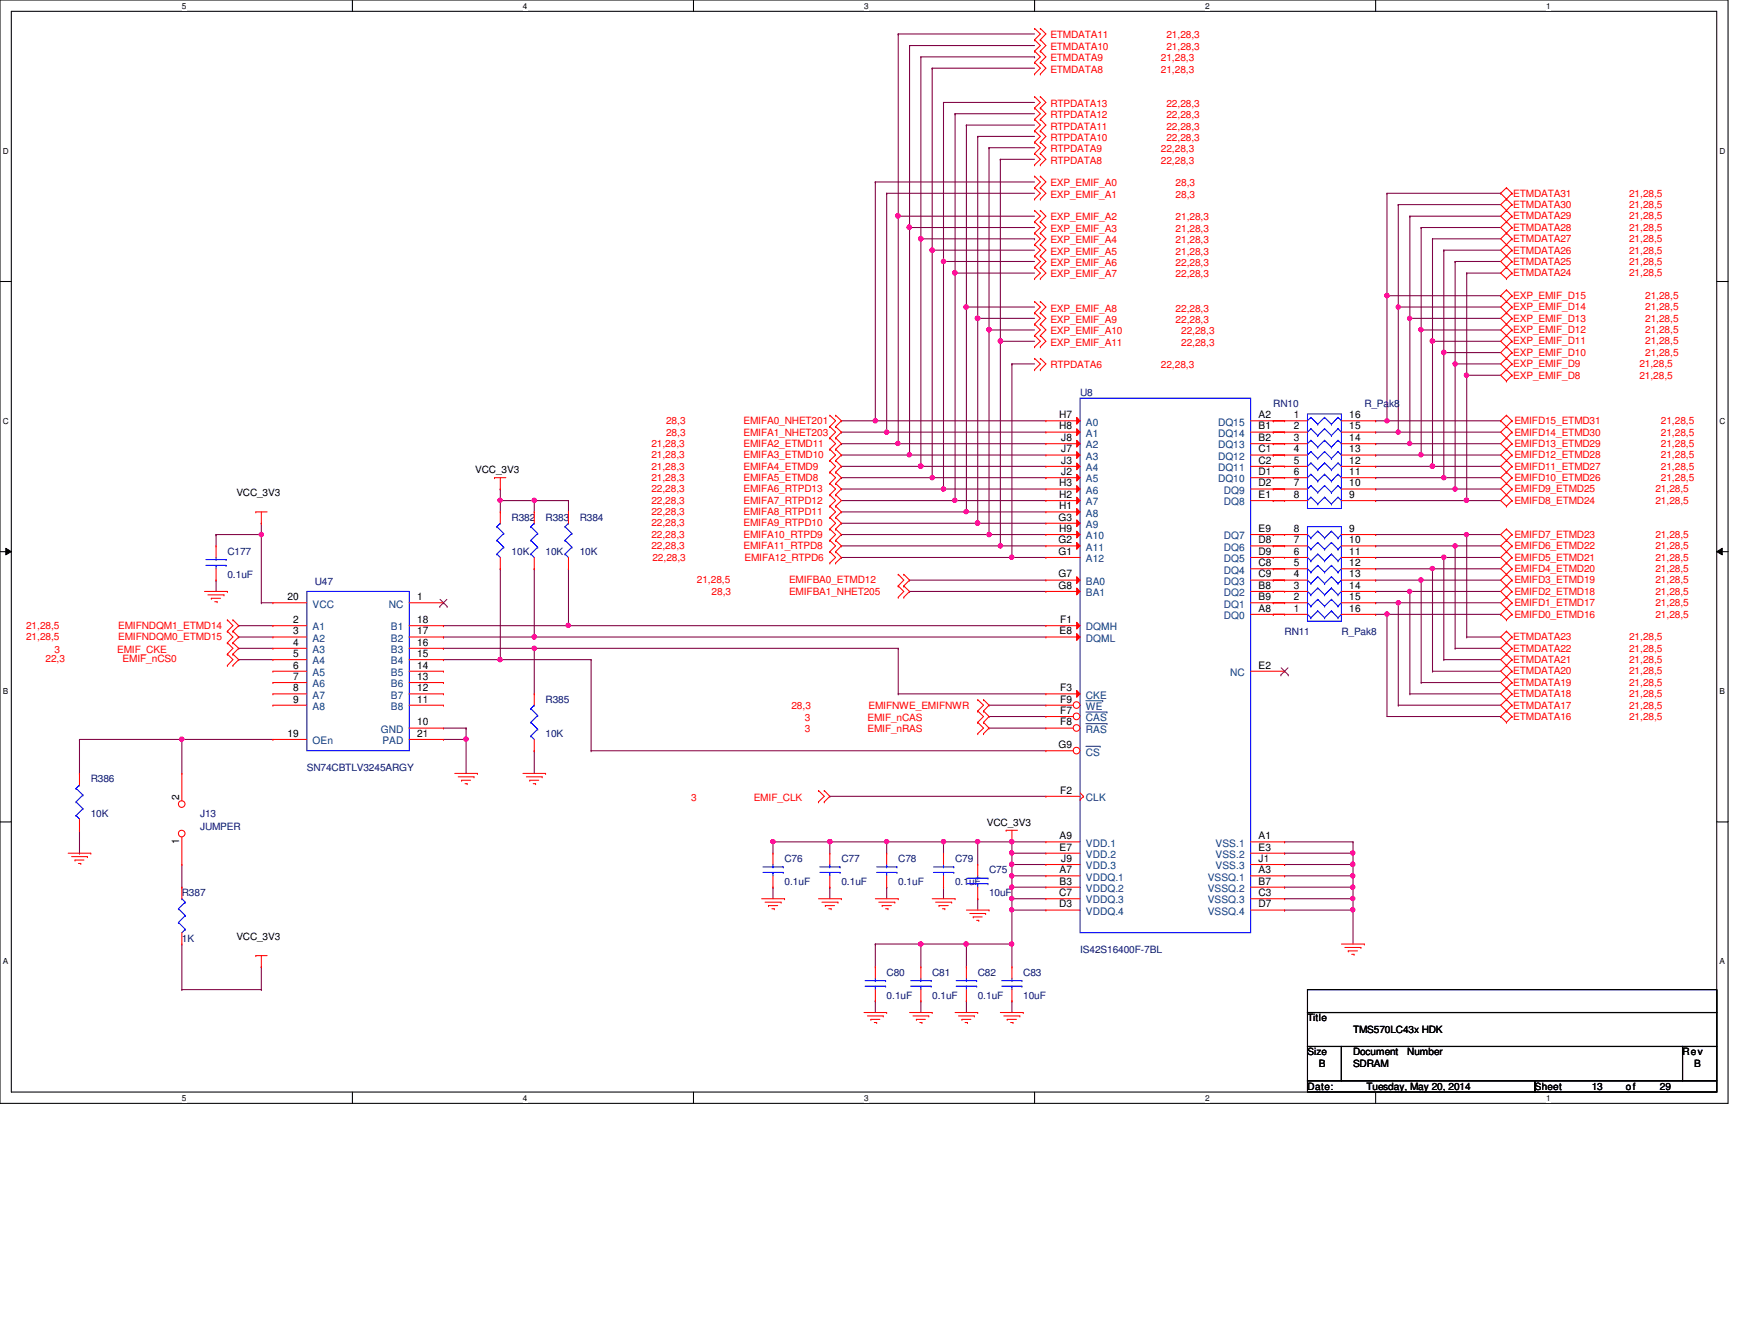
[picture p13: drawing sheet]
<svg xmlns="http://www.w3.org/2000/svg" width="279mm" height="216mm" viewBox="0 0 279 216" stroke-linecap="round" stroke-linejoin="round" font-family="sans-serif">
<defs><g id="words">
<g font-size="1.7">
<text x="170.3" y="67.2">H7</text>
<text x="170.3" y="69">H8</text>
<text x="170.7" y="70.9">J8</text>
<text x="202.4" y="67.2">A2</text>
<text x="202.4" y="69">B1</text>
<text x="202.4" y="70.9">B2</text>
<text x="208.1" y="67.2">1</text>
<text x="208.1" y="69">2</text>
<text x="208.1" y="70.9">3</text>
<text x="217" y="70.9">14</text>
<text x="217" y="69">15</text>
<text x="217" y="67.2">16</text>
<text x="170.7" y="72.7">J7</text>
<text x="170.7" y="74.5">J3</text>
<text x="170.7" y="76.4">J2</text>
<text x="202.4" y="72.7">C1</text>
<text x="202.4" y="74.5">C2</text>
<text x="202.4" y="76.4">D1</text>
<text x="208.1" y="72.7">4</text>
<text x="208.1" y="74.5">5</text>
<text x="208.1" y="76.4">6</text>
<text x="217" y="76.4">11</text>
<text x="217" y="74.5">12</text>
<text x="217" y="72.7">13</text>
<text x="170.3" y="83.7">G3</text>
<text x="170.3" y="78.2">H3</text>
<text x="170.3" y="80.1">H2</text>
<text x="170.3" y="81.9">H1</text>
<text x="202.4" y="78.2">D2</text>
<text x="202.4" y="80.1">E1</text>
<text x="208.1" y="78.2">7</text>
<text x="208.1" y="80.1">8</text>
<text x="217" y="80.1">9</text>
<text x="217" y="78.2">10</text>
<text x="170.3" y="87.3">G2</text>
<text x="170.3" y="89.2">G1</text>
<text x="170.3" y="85.5">H9</text>
<text x="202.4" y="89.2">D9</text>
<text x="202.4" y="87.3">D8</text>
<text x="202.4" y="85.5">E9</text>
<text x="208.1" y="89.2">6</text>
<text x="208.1" y="87.3">7</text>
<text x="208.1" y="85.5">8</text>
<text x="217" y="85.5">9</text>
<text x="217" y="87.3">10</text>
<text x="217" y="89.2">11</text>
<text x="170.3" y="92.8">G7</text>
<text x="170.3" y="94.7">G8</text>
<text x="202.4" y="94.7">B8</text>
<text x="202.4" y="92.8">C9</text>
<text x="202.4" y="91">C8</text>
<text x="208.1" y="94.7">3</text>
<text x="208.1" y="92.8">4</text>
<text x="208.1" y="91">5</text>
<text x="217" y="91">12</text>
<text x="217" y="92.8">13</text>
<text x="217" y="94.7">14</text>
<text x="46.2" y="96.5">20</text>
<text x="47.2" y="100.2">2</text>
<text x="47.2" y="102">3</text>
<text x="67.1" y="100.2">18</text>
<text x="67.1" y="102">17</text>
<text x="67.1" y="96.5">1</text>
<text x="170.4" y="102">E8</text>
<text x="170.5" y="100.2">F1</text>
<text x="202.4" y="98.3">A8</text>
<text x="202.4" y="96.5">B9</text>
<text x="208.1" y="98.3">1</text>
<text x="208.1" y="96.5">2</text>
<text x="217" y="96.5">15</text>
<text x="217" y="98.3">16</text>
<text x="47.2" y="103.8">4</text>
<text x="47.2" y="105.6">5</text>
<text x="47.2" y="107.5">6</text>
<text x="67.1" y="103.8">16</text>
<text x="67.1" y="105.6">15</text>
<text x="67.1" y="107.5">14</text>
<text x="202.4" y="107.5">E2</text>
<text x="47.2" y="109.3">7</text>
<text x="47.2" y="111.1">8</text>
<text x="47.2" y="112.9">9</text>
<text x="67.1" y="109.3">13</text>
<text x="67.1" y="111.1">12</text>
<text x="67.1" y="112.9">11</text>
<text x="170.5" y="112.9">F9</text>
<text x="170.5" y="111.1">F3</text>
<text x="46.2" y="118.4">19</text>
<text x="67.1" y="116.6">10</text>
<text x="67.1" y="118.4">21</text>
<text x="170.5" y="116.6">F8</text>
<text x="170.5" y="114.8">F7</text>
<text x="170.3" y="120.3">G9</text>
<text x="28.8" y="128.6" transform="rotate(-90 28.8 128.6)">2</text>
<text x="170.5" y="127.6">F2</text>
<text x="28.8" y="135.6" transform="rotate(-90 28.8 135.6)">1</text>
<text x="170.4" y="134.9">A9</text>
<text x="170.4" y="136.7">E7</text>
<text x="202.4" y="134.9">A1</text>
<text x="202.4" y="136.7">E3</text>
<text x="170.4" y="142.2">B3</text>
<text x="170.4" y="140.4">A7</text>
<text x="170.7" y="138.6">J9</text>
<text x="202.4" y="138.6">J1</text>
<text x="202.4" y="140.4">A3</text>
<text x="202.4" y="142.2">B7</text>
<text x="170.3" y="145.9">D3</text>
<text x="170.3" y="144.1">C7</text>
<text x="202.4" y="144.1">C3</text>
<text x="202.4" y="145.9">D7</text>
</g>
<g font-size="1.7" fill="#004080">
<text x="174.7" y="68.4">A0</text>
<text x="174.7" y="70.2">A1</text>
<text x="195.9" y="68.4">DQ15</text>
<text x="195.9" y="70.2">DQ14</text>
<text x="174.7" y="72.1">A2</text>
<text x="174.7" y="73.9">A3</text>
<text x="174.7" y="75.7">A4</text>
<text x="174.7" y="77.6">A5</text>
<text x="195.9" y="72.1">DQ13</text>
<text x="195.9" y="73.9">DQ12</text>
<text x="195.9" y="75.7">DQ11</text>
<text x="195.9" y="77.6">DQ10</text>
<text x="174.7" y="79.4">A6</text>
<text x="174.7" y="81.2">A7</text>
<text x="174.7" y="83.1">A8</text>
<text x="196.8" y="79.4">DQ9</text>
<text x="196.8" y="81.2">DQ8</text>
<text x="174.7" y="84.9">A9</text>
<text x="174.7" y="86.7">A10</text>
<text x="174.7" y="88.5">A11</text>
<text x="196.8" y="88.5">DQ6</text>
<text x="196.8" y="86.7">DQ7</text>
<text x="174.7" y="94">BA0</text>
<text x="174.7" y="95.8">BA1</text>
<text x="174.7" y="90.4">A12</text>
<text x="196.8" y="95.8">DQ2</text>
<text x="196.8" y="94">DQ3</text>
<text x="196.8" y="92.2">DQ4</text>
<text x="196.8" y="90.4">DQ5</text>
<text x="50.3" y="101.3">A1</text>
<text x="50.3" y="97.7">VCC</text>
<text x="62.5" y="97.7">NC</text>
<text x="62.9" y="101.3">B1</text>
<text x="174.7" y="101.3">DQMH</text>
<text x="196.8" y="99.5">DQ0</text>
<text x="196.8" y="97.7">DQ1</text>
<text x="50.3" y="103.2">A2</text>
<text x="50.3" y="105">A3</text>
<text x="50.3" y="106.8">A4</text>
<text x="62.9" y="103.2">B2</text>
<text x="62.9" y="105">B3</text>
<text x="62.9" y="106.8">B4</text>
<text x="174.7" y="103.2">DQML</text>
<text x="50.3" y="108.7">A5</text>
<text x="50.3" y="110.5">A6</text>
<text x="50.3" y="112.3">A7</text>
<text x="62.9" y="108.7">B5</text>
<text x="62.9" y="110.5">B6</text>
<text x="62.9" y="112.3">B7</text>
<text x="174.7" y="112.3">CKE</text>
<text x="197.9" y="108.7">NC</text>
<text x="50.3" y="114.1">A8</text>
<text x="50.3" y="119.6">OEn</text>
<text x="61.3" y="117.8">GND</text>
<text x="61.5" y="119.6">PAD</text>
<text x="62.9" y="114.1">B8</text>
<text x="174.7" y="117.8">RAS</text>
<text x="174.7" y="116">CAS</text>
<text x="174.7" y="114.1">WE</text>
<text x="174.7" y="121.5">CS</text>
<text x="174.7" y="128.8">CLK</text>
<text x="174.7" y="136.1">VDD.1</text>
<text x="174.7" y="137.9">VDD.2</text>
<text x="195.5" y="136.1">VSS.1</text>
<text x="195.5" y="137.9">VSS.2</text>
<text x="174.7" y="143.4">VDDQ.2</text>
<text x="174.7" y="141.6">VDDQ.1</text>
<text x="174.7" y="139.7">VDD.3</text>
<text x="194.3" y="141.6">VSSQ.1</text>
<text x="194.3" y="143.4">VSSQ.2</text>
<text x="195.5" y="139.7">VSS.3</text>
<text x="174.7" y="147.1">VDDQ.4</text>
<text x="174.7" y="145.2">VDDQ.3</text>
<text x="194.3" y="145.2">VSSQ.3</text>
<text x="194.3" y="147.1">VSSQ.4</text>
</g>
<g font-size="1.6" fill="#f00">
<text x="169" y="6.2">ETMDATA11</text>
<text x="169" y="8">ETMDATA10</text>
<text x="169" y="9.9">ETMDATA9</text>
<text x="169" y="11.7">ETMDATA8</text>
<text x="186.7" y="9.9">21,28,3</text>
<text x="186.7" y="11.7">21,28,3</text>
<text x="187.6" y="6.2">21,28,3</text>
<text x="187.6" y="8">21,28,3</text>
<text x="169" y="17.1">RTPDATA13</text>
<text x="187.6" y="17.1">22,28,3</text>
<text x="169" y="19">RTPDATA12</text>
<text x="169" y="20.8">RTPDATA11</text>
<text x="169" y="22.6">RTPDATA10</text>
<text x="187.6" y="19">22,28,3</text>
<text x="187.6" y="20.8">22,28,3</text>
<text x="187.6" y="22.6">22,28,3</text>
<text x="169" y="30">EXP_EMIF_A0</text>
<text x="169" y="24.5">RTPDATA9</text>
<text x="169" y="26.3">RTPDATA8</text>
<text x="186.7" y="24.5">22,28,3</text>
<text x="186.7" y="26.3">22,28,3</text>
<text x="189.1" y="30">28,3</text>
<text x="169" y="31.8">EXP_EMIF_A1</text>
<text x="169" y="35.4">EXP_EMIF_A2</text>
<text x="189.1" y="31.8">28,3</text>
<text x="189.1" y="35.4">21,28,3</text>
<text x="243.4" y="33.4">ETMDATA30</text>
<text x="243.4" y="35.3">ETMDATA29</text>
<text x="243.4" y="31.6">ETMDATA31</text>
<text x="262" y="33.4">21,28,5</text>
<text x="262" y="35.3">21,28,5</text>
<text x="262" y="31.6">21,28,5</text>
<text x="169" y="37.3">EXP_EMIF_A3</text>
<text x="169" y="39.1">EXP_EMIF_A4</text>
<text x="169" y="40.9">EXP_EMIF_A5</text>
<text x="189.1" y="37.3">21,28,3</text>
<text x="189.1" y="39.1">21,28,3</text>
<text x="189.1" y="40.9">21,28,3</text>
<text x="243.4" y="38.9">ETMDATA27</text>
<text x="243.4" y="40.8">ETMDATA26</text>
<text x="243.4" y="37.1">ETMDATA28</text>
<text x="262" y="38.9">21,28,5</text>
<text x="262" y="40.8">21,28,5</text>
<text x="262" y="37.1">21,28,5</text>
<text x="169" y="42.8">EXP_EMIF_A6</text>
<text x="169" y="44.6">EXP_EMIF_A7</text>
<text x="189.1" y="42.8">22,28,3</text>
<text x="189.1" y="44.6">22,28,3</text>
<text x="243.4" y="44.4">ETMDATA24</text>
<text x="243.4" y="42.6">ETMDATA25</text>
<text x="262" y="44.4">21,28,5</text>
<text x="262" y="42.6">21,28,5</text>
<text x="169" y="50.1">EXP_EMIF_A8</text>
<text x="169" y="51.9">EXP_EMIF_A9</text>
<text x="169" y="53.7">EXP_EMIF_A10</text>
<text x="189.1" y="50.1">22,28,3</text>
<text x="189.1" y="51.9">22,28,3</text>
<text x="190" y="53.7">22,28,3</text>
<text x="243.4" y="49.9">EXP_EMIF_D14</text>
<text x="243.4" y="51.7">EXP_EMIF_D13</text>
<text x="243.4" y="53.6">EXP_EMIF_D12</text>
<text x="243.4" y="48">EXP_EMIF_D15</text>
<text x="264.6" y="49.9">21,28,5</text>
<text x="264.6" y="51.7">21,28,5</text>
<text x="264.6" y="53.6">21,28,5</text>
<text x="264.6" y="48">21,28,5</text>
<text x="169" y="55.6">EXP_EMIF_A11</text>
<text x="169" y="59.2">RTPDATA6</text>
<text x="186.7" y="59.2">22,28,3</text>
<text x="190" y="55.6">22,28,3</text>
<text x="243.4" y="59.1">EXP_EMIF_D9</text>
<text x="243.4" y="55.4">EXP_EMIF_D11</text>
<text x="243.4" y="57.2">EXP_EMIF_D10</text>
<text x="263.7" y="59.1">21,28,5</text>
<text x="264.6" y="55.4">21,28,5</text>
<text x="264.6" y="57.2">21,28,5</text>
<text x="243.4" y="60.9">EXP_EMIF_D8</text>
<text x="263.7" y="60.9">21,28,5</text>
<text x="104.8" y="71.8">21,28,3</text>
<text x="107.1" y="68.2">28,3</text>
<text x="107.1" y="70">28,3</text>
<text x="119.6" y="68.2">EMIFA0_NHET201</text>
<text x="119.6" y="70">EMIFA1_NHET203</text>
<text x="119.6" y="71.8">EMIFA2_ETMD11</text>
<text x="243.6" y="70">EMIFD14_ETMD30</text>
<text x="243.6" y="68.2">EMIFD15_ETMD31</text>
<text x="243.6" y="71.8">EMIFD13_ETMD29</text>
<text x="267.2" y="70">21,28,5</text>
<text x="267.2" y="68.2">21,28,5</text>
<text x="267.2" y="71.8">21,28,5</text>
<text x="104.8" y="73.7">21,28,3</text>
<text x="104.8" y="75.5">21,28,3</text>
<text x="104.8" y="77.3">21,28,3</text>
<text x="119.6" y="73.7">EMIFA3_ETMD10</text>
<text x="119.6" y="75.5">EMIFA4_ETMD9</text>
<text x="119.6" y="77.3">EMIFA5_ETMD8</text>
<text x="243.6" y="77.3">EMIFD10_ETMD26</text>
<text x="243.6" y="73.7">EMIFD12_ETMD28</text>
<text x="243.6" y="75.5">EMIFD11_ETMD27</text>
<text x="267.2" y="77.3">21,28,5</text>
<text x="267.2" y="73.7">21,28,5</text>
<text x="267.2" y="75.5">21,28,5</text>
<text x="104.8" y="79.2">22,28,3</text>
<text x="104.8" y="81">22,28,3</text>
<text x="104.8" y="82.8">22,28,3</text>
<text x="119.6" y="79.2">EMIFA6_RTPD13</text>
<text x="119.6" y="81">EMIFA7_RTPD12</text>
<text x="119.6" y="82.8">EMIFA8_RTPD11</text>
<text x="243.6" y="79.2">EMIFD9_ETMD25</text>
<text x="243.6" y="81">EMIFD8_ETMD24</text>
<text x="266.3" y="79.2">21,28,5</text>
<text x="266.3" y="81">21,28,5</text>
<text x="104.8" y="84.6">22,28,3</text>
<text x="104.8" y="86.5">22,28,3</text>
<text x="104.8" y="88.3">22,28,3</text>
<text x="119.6" y="84.6">EMIFA9_RTPD10</text>
<text x="119.6" y="86.5">EMIFA10_RTPD9</text>
<text x="119.6" y="88.3">EMIFA11_RTPD8</text>
<text x="243.6" y="86.5">EMIFD7_ETMD23</text>
<text x="243.6" y="88.3">EMIFD6_ETMD22</text>
<text x="266.3" y="86.5">21,28,5</text>
<text x="266.3" y="88.3">21,28,5</text>
<text x="104.9" y="90.1">22,28,3</text>
<text x="112.1" y="93.8">21,28,5</text>
<text x="114.5" y="95.6">28,3</text>
<text x="119.8" y="90.1">EMIFA12_RTPD6</text>
<text x="126.9" y="93.8">EMIFBA0_ETMD12</text>
<text x="126.9" y="95.6">EMIFBA1_NHET205</text>
<text x="243.6" y="91.9">EMIFD4_ETMD20</text>
<text x="243.6" y="93.8">EMIFD3_ETMD19</text>
<text x="243.6" y="95.6">EMIFD2_ETMD18</text>
<text x="243.6" y="90.1">EMIFD5_ETMD21</text>
<text x="266.3" y="91.9">21,28,5</text>
<text x="266.3" y="93.8">21,28,5</text>
<text x="266.3" y="95.6">21,28,5</text>
<text x="266.3" y="90.1">21,28,5</text>
<text x="4.2" y="101.1">21,28,5</text>
<text x="19" y="101.1">EMIFNDQM1_ETMD14</text>
<text x="243.6" y="99.3">EMIFD0_ETMD16</text>
<text x="243.6" y="97.5">EMIFD1_ETMD17</text>
<text x="266.3" y="99.3">21,28,5</text>
<text x="266.3" y="97.5">21,28,5</text>
<text x="4.2" y="102.9">21,28,5</text>
<text x="7.3" y="106.4">22,3</text>
<text x="8.8" y="104.9">3</text>
<text x="18.8" y="104.9">EMIF_CKE</text>
<text x="19" y="102.9">EMIFNDQM0_ETMD15</text>
<text x="19.7" y="106.4">EMIF_nCS0</text>
<text x="243.4" y="106.6">ETMDATA21</text>
<text x="243.4" y="102.9">ETMDATA23</text>
<text x="243.4" y="104.8">ETMDATA22</text>
<text x="262" y="106.6">21,28,5</text>
<text x="262" y="102.9">21,28,5</text>
<text x="262" y="104.8">21,28,5</text>
<text x="127.3" y="113.9">28,3</text>
<text x="139.7" y="113.9">EMIFNWE_EMIFNWR</text>
<text x="243.4" y="112.1">ETMDATA18</text>
<text x="243.4" y="113.9">ETMDATA17</text>
<text x="243.4" y="110.2">ETMDATA19</text>
<text x="243.4" y="108.4">ETMDATA20</text>
<text x="262" y="112.1">21,28,5</text>
<text x="262" y="113.9">21,28,5</text>
<text x="262" y="110.2">21,28,5</text>
<text x="262" y="108.4">21,28,5</text>
<text x="129.5" y="115.9">3</text>
<text x="129.5" y="117.7">3</text>
<text x="139.5" y="115.9">EMIF_nCAS</text>
<text x="139.5" y="117.7">EMIF_nRAS</text>
<text x="243.4" y="115.7">ETMDATA16</text>
<text x="262" y="115.7">21,28,5</text>
<text x="111.2" y="128.7">3</text>
<text x="121.2" y="128.7">EMIF_CLK</text>
</g>
<g font-size="1.6" fill="#000080">
<text x="173.7" y="63.6">U8</text>
<text x="204.8" y="65.4">RN10</text>
<text x="219.5" y="65.4">R_Pak8</text>
<text x="82.3" y="83.7">R382</text>
<text x="87.8" y="83.7">R383</text>
<text x="93.3" y="83.7">R384</text>
<text x="36.6" y="89.2">C177</text>
<text x="82.3" y="89.2">10K</text>
<text x="87.8" y="89.2">10K</text>
<text x="93.3" y="89.2">10K</text>
<text x="36.6" y="92.9">0.1uF</text>
<text x="50.6" y="94">U47</text>
<text x="206.6" y="102">RN11</text>
<text x="215.8" y="102">R_Pak8</text>
<text x="87.8" y="113">R385</text>
<text x="87.8" y="118.5">10K</text>
<text x="14.6" y="125.8">R386</text>
<text x="49.4" y="124">SN74CBTLV3245ARGY</text>
<text x="14.6" y="131.3">10K</text>
<text x="32.2" y="131.3">J13</text>
<text x="32.2" y="133.5">JUMPER</text>
<text x="126.2" y="138.6">C76</text>
<text x="126.2" y="142.2">0.1uF</text>
<text x="135.3" y="138.6">C77</text>
<text x="135.3" y="142.2">0.1uF</text>
<text x="144.5" y="138.6">C78</text>
<text x="144.5" y="142.2">0.1uF</text>
<text x="153.6" y="138.6">C79</text>
<text x="153.6" y="142.2">0.1uF</text>
<text x="159.1" y="140.4">C75</text>
<text x="29.3" y="144.1">R387</text>
<text x="159.1" y="144.1">10uF</text>
<text x="29.3" y="151.4">1K</text>
<text x="173.7" y="153.2">IS42S16400F-7BL</text>
<text x="142.6" y="156.9">C80</text>
<text x="142.6" y="160.5">0.1uF</text>
<text x="149.9" y="156.9">C81</text>
<text x="149.9" y="160.5">0.1uF</text>
<text x="157.3" y="156.9">C82</text>
<text x="157.3" y="160.5">0.1uF</text>
<text x="164.6" y="156.9">C83</text>
<text x="164.6" y="160.5">10uF</text>
</g>
<g font-size="1.6">
<text x="76.5" y="76">VCC_3V3</text>
<text x="38" y="79.7">VCC_3V3</text>
<text x="158.7" y="132.8">VCC_3V3</text>
<text x="38" y="151">VCC_3V3</text>
<text x="210.3" y="164.2">Title</text>
<text x="217.6" y="166">TMS570LC43x HDK</text>
<text x="210.3" y="169.7">Size</text>
<text x="212.1" y="171.5">B</text>
<text x="217.6" y="169.7">Document</text>
<text x="217.6" y="171.5">SDRAM</text>
<text x="226.4" y="169.7">Number</text>
<text x="270.6" y="169.7">Rev</text>
<text x="272.5" y="171.5">B</text>
<text x="210.3" y="175.2">Date:</text>
<text x="219.8" y="175.2">Tuesday, May 20, 2014</text>
<text x="246.9" y="175.2">Sheet</text>
<text x="256" y="175.2">13</text>
<text x="261.5" y="175.2">of</text>
<text x="267" y="175.2">29</text>
</g>
<g font-size="1.3">
<text x="29.3" y="1.4">5</text>
<text x="84.1" y="1.4">4</text>
<text x="139" y="1.4">3</text>
<text x="193.8" y="1.4">2</text>
<text x="248.7" y="1.4">1</text>
<text x=".5" y="24.7">D</text>
<text x="276.6" y="24.7">D</text>
<text x=".5" y="68.2">C</text>
<text x="276.6" y="68.2">C</text>
<text x=".5" y="111.6">B</text>
<text x="276.6" y="111.6">B</text>
<text x=".5" y="155">A</text>
<text x="276.6" y="155">A</text>
<text x="29.3" y="177">5</text>
<text x="84.1" y="177">4</text>
<text x="139" y="177">3</text>
<text x="193.8" y="177">2</text>
<text x="248.7" y="177">1</text>
</g>
</g></defs>
<path d="M0 0h278v177.4h-278zM1.8 1.8h274.3v173.8h-274.3z" fill="none" stroke="#000" stroke-width=".17"/>
<g fill="#fff">
<path d="M29.3 .2h.7v1.5h-.7z"/>
<path d="M29.3 175.8h.7v1.4h-.7z"/>
</g>
<path d="M56.7 0v1.8M56.7 175.6v1.8" fill="none" stroke="#000" stroke-width=".17"/>
<g fill="#fff">
<path d="M84.1 .2h.7v1.5h-.7z"/>
<path d="M84.1 175.8h.7v1.4h-.7z"/>
</g>
<path d="M111.5 0v1.8M111.5 175.6v1.8" fill="none" stroke="#000" stroke-width=".17"/>
<g fill="#fff">
<path d="M139 .2h.7v1.5h-.7z"/>
<path d="M139 175.8h.7v1.4h-.7z"/>
</g>
<path d="M166.4 0v1.8M166.4 175.6v1.8" fill="none" stroke="#000" stroke-width=".17"/>
<g fill="#fff">
<path d="M193.8 .2h.8v1.5h-.8z"/>
<path d="M193.8 175.8h.8v1.4h-.8z"/>
</g>
<path d="M221.3 0v1.8M221.3 175.6v1.8" fill="none" stroke="#000" stroke-width=".17"/>
<g fill="#fff">
<path d="M248.7 .2h.7v1.5h-.7z"/>
<path d="M248.7 175.8h.7v1.4h-.7z"/>
<path d="M.5 23.5h.9v1.5h-.9z"/>
<path d="M276.6 23.5h.9v1.5h-.9z"/>
<path d="M.5 67h.9v1.5h-.9z"/>
<path d="M276.6 67h.9v1.5h-.9z"/>
</g>
<path d="M0 45.3h1.8M276.1 45.3h1.9" fill="none" stroke="#000" stroke-width=".17"/>
<g fill="#fff">
<path d="M.5 110.4h.8v1.5h-.8z"/>
<path d="M276.6 110.4h.9v1.5h-.9z"/>
</g>
<path d="M0 88.7h1.8M276.1 88.7h1.9" fill="none" stroke="#000" stroke-width=".17"/>
<path d="M.9 88.1l.9 .6-.9 .5zM276.1 88.7l.9-.6v1.1z" fill="#000"/>
<path d="M.9 88.1l.9 .6-.9 .5zM276.1 88.7l.9-.6v1.1z" fill="none" stroke="#000" stroke-width=".16"/>
<g fill="#fff">
<path d="M.5 153.8h.8v1.5h-.8z"/>
<path d="M276.6 153.8h.8v1.5h-.8z"/>
</g>
<path d="M0 132.1h1.8M276.1 132.1h1.9" fill="none" stroke="#000" stroke-width=".17"/>
<path d="M133.5 135.3h.1M133.5 135.3v1.9" fill="none" stroke="#800040" stroke-width=".17"/>
<circle cx="133.5" cy="135.3" r=".34" fill="#f0f"/>
<circle cx="133.5" cy="135.3" r=".34" fill="none" stroke="#f0f" stroke-width=".17"/>
<path d="M142.6 135.3h.1M142.6 135.3h9.2" fill="none" stroke="#800040" stroke-width=".17"/>
<circle cx="151.8" cy="135.3" r=".34" fill="#f0f"/>
<circle cx="151.8" cy="135.3" r=".34" fill="none" stroke="#f0f" stroke-width=".17"/>
<circle cx="142.6" cy="135.3" r=".34" fill="#f0f"/>
<circle cx="142.6" cy="135.3" r=".34" fill="none" stroke="#f0f" stroke-width=".17"/>
<path d="M157.3 135.3h.1M157.3 135.3h5.5" fill="none" stroke="#800040" stroke-width=".17"/>
<circle cx="157.2" cy="135.3" r=".36" fill="#f0f"/>
<circle cx="157.2" cy="135.3" r=".36" fill="none" stroke="#f0f" stroke-width=".17"/>
<path d="M151.8 135.3h.1M151.8 135.3v1.9M140.8 151.8h.1M140.8 151.8v3.6M140.8 151.8h14.6M148.1 151.8h.1" fill="none" stroke="#800040" stroke-width=".17"/>
<circle cx="155.4" cy="151.8" r=".34" fill="#f0f"/>
<circle cx="155.4" cy="151.8" r=".34" fill="none" stroke="#f0f" stroke-width=".17"/>
<circle cx="148.1" cy="151.8" r=".36" fill="#f0f"/>
<circle cx="148.1" cy="151.8" r=".36" fill="none" stroke="#f0f" stroke-width=".17"/>
<g fill="none" stroke="#800040" stroke-width=".17">
<path d="M124.3 135.3h.1M124.3 135.3h9.2M142.6 135.3h.1M142.6 135.3v1.9M162.8 137.2h.1M162.8 139h.1M162.8 135.3h.1M162.8 137.2h5.4M162.8 135.3v1.9M162.8 139v1.8M148.1 151.8h.1M148.1 151.8v3.6"/>
<path d="M155.4 151.8h.1M155.4 151.8v3.6M162.8 146.3h.1M162.8 146.3h5.4"/>
</g>
<circle cx="162.7" cy="135.3" r=".34" fill="#f0f"/>
<circle cx="162.7" cy="135.3" r=".34" fill="none" stroke="#f0f" stroke-width=".17"/>
<path d="M162.8 135.3h.1M162.8 135.3h5.4M162.8 144.5h.1M162.8 144.5h5.4" fill="none" stroke="#800040" stroke-width=".17"/>
<circle cx="162.7" cy="135.3" r=".34" fill="#f0f"/>
<circle cx="162.7" cy="135.3" r=".34" fill="none" stroke="#f0f" stroke-width=".17"/>
<path d="M162.8 137.2h.1M162.8 137.2v1.8M162.8 142.6h.1M162.8 142.6h5.4" fill="none" stroke="#800040" stroke-width=".17"/>
<circle cx="162.7" cy="137.1" r=".34" fill="#f0f"/>
<circle cx="162.7" cy="137.1" r=".34" fill="none" stroke="#f0f" stroke-width=".17"/>
<path d="M124.3 135.3h.1M124.3 135.3v1.9" fill="none" stroke="#800040" stroke-width=".17"/>
<circle cx="124.3" cy="135.3" r=".34" fill="#f0f"/>
<circle cx="124.3" cy="135.3" r=".34" fill="none" stroke="#f0f" stroke-width=".17"/>
<path d="M162.8 151.8h.1M162.8 151.8v3.6" fill="none" stroke="#800040" stroke-width=".17"/>
<circle cx="162.7" cy="151.8" r=".34" fill="#f0f"/>
<circle cx="162.7" cy="151.8" r=".34" fill="none" stroke="#f0f" stroke-width=".17"/>
<path d="M162.8 139h.1M162.8 139h5.4M162.8 140.8h.1M162.8 140.8h5.4" fill="none" stroke="#800040" stroke-width=".17"/>
<circle cx="162.7" cy="139" r=".35" fill="#f0f"/>
<circle cx="162.7" cy="139" r=".35" fill="none" stroke="#f0f" stroke-width=".17"/>
<path d="M162.8 140.8h.1M162.8 140.8v1.8" fill="none" stroke="#800040" stroke-width=".17"/>
<circle cx="162.7" cy="140.8" r=".34" fill="#f0f"/>
<circle cx="162.7" cy="140.8" r=".34" fill="none" stroke="#f0f" stroke-width=".17"/>
<path d="M162.8 142.6h.1M162.8 142.6v1.9" fill="none" stroke="#800040" stroke-width=".17"/>
<circle cx="162.7" cy="142.6" r=".34" fill="#f0f"/>
<circle cx="162.7" cy="142.6" r=".34" fill="none" stroke="#f0f" stroke-width=".17"/>
<path d="M162.8 144.5h.1M162.8 144.5v1.8" fill="none" stroke="#800040" stroke-width=".17"/>
<circle cx="162.7" cy="144.4" r=".34" fill="#f0f"/>
<circle cx="162.7" cy="144.4" r=".34" fill="none" stroke="#f0f" stroke-width=".17"/>
<path d="M206.6 135.3h.1M206.6 135.3h11M217.6 144.5h.1M217.6 144.5v1.8" fill="none" stroke="#800040" stroke-width=".17"/>
<circle cx="217.6" cy="146.3" r=".34" fill="#f0f"/>
<circle cx="217.6" cy="146.3" r=".34" fill="none" stroke="#f0f" stroke-width=".17"/>
<circle cx="217.6" cy="144.4" r=".34" fill="#f0f"/>
<circle cx="217.6" cy="144.4" r=".34" fill="none" stroke="#f0f" stroke-width=".17"/>
<path d="M217.6 135.3h.1M217.6 135.3v1.9M206.6 144.5h.1M206.6 146.3h.1M206.6 140.8h.1M206.6 144.5h11M206.6 146.3h11M206.6 140.8h11" fill="none" stroke="#800040" stroke-width=".17"/>
<circle cx="217.6" cy="140.8" r=".34" fill="#f0f"/>
<circle cx="217.6" cy="140.8" r=".34" fill="none" stroke="#f0f" stroke-width=".17"/>
<path d="M206.6 137.2h.1M206.6 139h.1M206.6 137.2h11M217.6 137.2h.1M217.6 137.2v1.8h-11M206.6 142.6h.1M217.6 140.8h.1M217.6 140.8v1.8h-11" fill="none" stroke="#800040" stroke-width=".17"/>
<circle cx="217.6" cy="137.1" r=".34" fill="#f0f"/>
<circle cx="217.6" cy="137.1" r=".34" fill="none" stroke="#f0f" stroke-width=".17"/>
<path d="M151.8 78.6h.1M151.8 78.6h16.4" fill="none" stroke="#800040" stroke-width=".17"/>
<circle cx="151.8" cy="78.6" r=".34" fill="#f0f"/>
<circle cx="151.8" cy="78.6" r=".34" fill="none" stroke="#f0f" stroke-width=".17"/>
<path d="M144.5 71.3h.1M144.5 71.3h23.7M148.1 75h.1M148.1 75h20.1" fill="none" stroke="#800040" stroke-width=".17"/>
<circle cx="144.4" cy="71.3" r=".34" fill="#f0f"/>
<circle cx="144.4" cy="71.3" r=".34" fill="none" stroke="#f0f" stroke-width=".17"/>
<path d="M153.6 80.5h.1M153.6 80.5h14.6" fill="none" stroke="#800040" stroke-width=".17"/>
<circle cx="153.6" cy="80.4" r=".34" fill="#f0f"/>
<circle cx="153.6" cy="80.4" r=".34" fill="none" stroke="#f0f" stroke-width=".17"/>
<path d="M142.6 69.5h.1M142.6 69.5h25.6M146.3 73.2h.1M146.3 73.2h21.9M146.3 95.1h.1M146.3 95.1h21.9M157.3 84.1h.1M157.3 84.1h10.9" fill="none" stroke="#800040" stroke-width=".17"/>
<circle cx="157.2" cy="84.1" r=".37" fill="#f0f"/>
<circle cx="157.2" cy="84.1" r=".37" fill="none" stroke="#f0f" stroke-width=".17"/>
<path d="M159.1 85.9h.1M159.1 85.9h9.1" fill="none" stroke="#800040" stroke-width=".17"/>
<circle cx="159.1" cy="85.9" r=".34" fill="#f0f"/>
<circle cx="159.1" cy="85.9" r=".34" fill="none" stroke="#f0f" stroke-width=".17"/>
<path d="M149.9 76.8h18.3M168.2 76.8h.1M160.9 87.8h.1M160.9 87.8h7.3" fill="none" stroke="#800040" stroke-width=".17"/>
<circle cx="160.9" cy="87.8" r=".34" fill="#f0f"/>
<circle cx="160.9" cy="87.8" r=".34" fill="none" stroke="#f0f" stroke-width=".17"/>
<path d="M140.8 67.6h.1M140.8 67.6h27.4M155.4 82.3h.1M155.4 82.3h12.8" fill="none" stroke="#800040" stroke-width=".17"/>
<circle cx="155.4" cy="82.2" r=".34" fill="#f0f"/>
<circle cx="155.4" cy="82.2" r=".34" fill="none" stroke="#f0f" stroke-width=".17"/>
<path d="M159.1 113.4h.1M159.1 115.2h.1M159.1 117.1h.1M159.1 113.4h9.1M159.1 115.2h9.1M159.1 117.1h9.1M133.5 128h.1M133.5 128h34.7M217.6 139h.1M217.6 139v1.8" fill="none" stroke="#800040" stroke-width=".17"/>
<circle cx="217.6" cy="139" r=".35" fill="#f0f"/>
<circle cx="217.6" cy="139" r=".35" fill="none" stroke="#f0f" stroke-width=".17"/>
<path d="M234.1 87.8h.1M234.1 87.8h7.3" fill="none" stroke="#800040" stroke-width=".17"/>
<circle cx="234.1" cy="87.8" r=".34" fill="#f0f"/>
<circle cx="234.1" cy="87.8" r=".34" fill="none" stroke="#f0f" stroke-width=".17"/>
<path d="M232.2 89.6h.1M232.2 89.6h9.2" fill="none" stroke="#800040" stroke-width=".17"/>
<circle cx="232.2" cy="89.6" r=".34" fill="#f0f"/>
<circle cx="232.2" cy="89.6" r=".34" fill="none" stroke="#f0f" stroke-width=".17"/>
<path d="M204.8 67.6h.1M204.8 67.6h1.8M224.9 96.9h.1M224.9 96.9h16.5M226.8 95.1h.1M226.8 95.1h14.6M228.6 93.3h.1M228.6 93.3h12.8M230.4 91.4h.1M230.4 91.4h11M235.9 80.5h.1M235.9 80.5h5.5" fill="none" stroke="#800040" stroke-width=".17"/>
<circle cx="235.9" cy="80.4" r=".34" fill="#f0f"/>
<circle cx="235.9" cy="80.4" r=".34" fill="none" stroke="#f0f" stroke-width=".17"/>
<path d="M235.9 85.9h.1M235.9 85.9h5.5" fill="none" stroke="#800040" stroke-width=".17"/>
<circle cx="235.9" cy="85.9" r=".34" fill="#f0f"/>
<circle cx="235.9" cy="85.9" r=".34" fill="none" stroke="#f0f" stroke-width=".17"/>
<path d="M204.8 69.5h.1M204.8 69.5h1.8M228.6 73.2h.1M228.6 73.2h12.8" fill="none" stroke="#800040" stroke-width=".17"/>
<circle cx="228.6" cy="73.1" r=".34" fill="#f0f"/>
<circle cx="228.6" cy="73.1" r=".34" fill="none" stroke="#f0f" stroke-width=".17"/>
<g fill="none" stroke="#800040" stroke-width=".17">
<path d="M204.8 78.6h.1M204.8 73.2h.1M204.8 76.8h.1M204.8 75h.1M204.8 71.3h.1M204.8 78.6h1.8M204.8 73.2h1.8M204.8 76.8h1.8M204.8 75h1.8M204.8 71.3h1.8M204.8 87.8h.1M204.8 91.4h.1"/>
<path d="M204.8 98.8h.1M204.8 85.9h.1M204.8 96.9h.1M204.8 80.5h.1M204.8 95.1h.1M204.8 89.6h.1M204.8 93.3h.1M204.8 87.8h1.8M204.8 91.4h1.8M204.8 98.8h1.8M204.8 85.9h1.8M204.8 96.9h1.8"/>
<path d="M204.8 80.5h1.8M204.8 95.1h1.8M204.8 89.6h1.8M204.8 93.3h1.8M217.6 146.3h.1M217.6 142.6h.1M217.6 142.6v1.9M217.6 146.3v5.5"/>
</g>
<circle cx="217.6" cy="142.6" r=".34" fill="#f0f"/>
<circle cx="217.6" cy="142.6" r=".34" fill="none" stroke="#f0f" stroke-width=".17"/>
<path d="M223.1 67.6h18.3M224.9 69.5h.1M224.9 69.5h16.5M241.4 67.6h.1" fill="none" stroke="#800040" stroke-width=".17"/>
<circle cx="224.9" cy="69.5" r=".34" fill="#f0f"/>
<circle cx="224.9" cy="69.5" r=".34" fill="none" stroke="#f0f" stroke-width=".17"/>
<path d="M226.8 71.3h.1M226.8 71.3h14.6M234.1 78.6h.1M234.1 78.6h7.3M223.1 98.8h18.3M241.4 98.8h.1" fill="none" stroke="#800040" stroke-width=".17"/>
<circle cx="226.7" cy="71.3" r=".34" fill="#f0f"/>
<circle cx="226.7" cy="71.3" r=".34" fill="none" stroke="#f0f" stroke-width=".17"/>
<g fill="none" stroke="#800040" stroke-width=".17">
<path d="M124.3 142.6h.1M124.3 142.6v1.9M133.5 142.6h.1M133.5 142.6v1.9M142.6 142.6h.1M142.6 142.6v1.9M151.8 142.6h.1M151.8 142.6v1.9M155.4 151.8h.1M155.4 151.8h7.4M140.8 160.9h.1M140.8 160.9v1.9"/>
<path d="M155.4 160.9h.1M155.4 160.9v1.9"/>
</g>
<circle cx="155.4" cy="151.8" r=".34" fill="#f0f"/>
<circle cx="155.4" cy="151.8" r=".34" fill="none" stroke="#f0f" stroke-width=".17"/>
<path d="M162.8 89.6h.1M162.8 89.6h5.4" fill="none" stroke="#800040" stroke-width=".17"/>
<circle cx="162.7" cy="89.6" r=".34" fill="#f0f"/>
<circle cx="162.7" cy="89.6" r=".34" fill="none" stroke="#f0f" stroke-width=".17"/>
<path d="M235.9 43.9h.1M235.9 43.9h5.5M235.9 60.3h.1M235.9 60.3h5.5M235.9 60.3v20.2" fill="none" stroke="#800040" stroke-width=".17"/>
<circle cx="235.9" cy="80.4" r=".34" fill="#f0f"/>
<circle cx="235.9" cy="80.4" r=".34" fill="none" stroke="#f0f" stroke-width=".17"/>
<circle cx="235.9" cy="60.3" r=".34" fill="#f0f"/>
<circle cx="235.9" cy="60.3" r=".34" fill="none" stroke="#f0f" stroke-width=".17"/>
<path d="M234.1 58.5h.1M234.1 58.5h7.3M234.1 58.5v20.1M221.3 80.5h.1M221.3 80.5h14.6" fill="none" stroke="#800040" stroke-width=".17"/>
<circle cx="234.1" cy="78.6" r=".34" fill="#f0f"/>
<circle cx="234.1" cy="78.6" r=".34" fill="none" stroke="#f0f" stroke-width=".17"/>
<circle cx="234.1" cy="58.5" r=".34" fill="#f0f"/>
<circle cx="234.1" cy="58.5" r=".34" fill="none" stroke="#f0f" stroke-width=".17"/>
<path d="M232.2 56.7h.1M232.2 56.7h9.2M232.2 56.7v20.1M221.3 78.6h.1M221.3 78.6h12.8M230.4 75h.1M230.4 75h11M232.2 76.8h.1M232.2 76.8h9.2" fill="none" stroke="#800040" stroke-width=".17"/>
<circle cx="232.2" cy="76.8" r=".34" fill="#f0f"/>
<circle cx="232.2" cy="76.8" r=".34" fill="none" stroke="#f0f" stroke-width=".17"/>
<circle cx="232.2" cy="56.7" r=".35" fill="#f0f"/>
<circle cx="232.2" cy="56.7" r=".35" fill="none" stroke="#f0f" stroke-width=".17"/>
<path d="M230.4 54.9h.1M230.4 54.9h11M230.4 54.9v20.1M221.3 76.8h.1M221.3 76.8h10.9" fill="none" stroke="#800040" stroke-width=".17"/>
<circle cx="230.4" cy="74.9" r=".37" fill="#f0f"/>
<circle cx="230.4" cy="74.9" r=".37" fill="none" stroke="#f0f" stroke-width=".17"/>
<circle cx="230.4" cy="54.8" r=".36" fill="#f0f"/>
<circle cx="230.4" cy="54.8" r=".36" fill="none" stroke="#f0f" stroke-width=".17"/>
<path d="M228.6 53h.1M228.6 53h12.8M221.3 75h.1M221.3 75h9.1" fill="none" stroke="#800040" stroke-width=".17"/>
<circle cx="228.6" cy="53" r=".34" fill="#f0f"/>
<circle cx="228.6" cy="53" r=".34" fill="none" stroke="#f0f" stroke-width=".17"/>
<path d="M226.8 51.2h.1M226.8 51.2h14.6M228.6 53h.1M228.6 53v20.2h-7.3M221.3 73.2h.1" fill="none" stroke="#800040" stroke-width=".17"/>
<circle cx="226.7" cy="51.2" r=".34" fill="#f0f"/>
<circle cx="226.7" cy="51.2" r=".34" fill="none" stroke="#f0f" stroke-width=".17"/>
<path d="M224.9 49.4h.1M224.9 49.4h16.5M226.8 51.2h.1M226.8 51.2v20.1h-5.5M221.3 71.3h.1" fill="none" stroke="#800040" stroke-width=".17"/>
<circle cx="224.9" cy="49.4" r=".34" fill="#f0f"/>
<circle cx="224.9" cy="49.4" r=".34" fill="none" stroke="#f0f" stroke-width=".17"/>
<path d="M223.1 47.5h.1M223.1 47.5h18.3M223.1 47.5v20.1M224.9 49.4h.1M224.9 49.4v20.1h-3.6M241.4 47.5h.1M221.3 69.5h.1" fill="none" stroke="#800040" stroke-width=".17"/>
<circle cx="223.1" cy="67.6" r=".34" fill="#f0f"/>
<circle cx="223.1" cy="67.6" r=".34" fill="none" stroke="#f0f" stroke-width=".17"/>
<circle cx="223.1" cy="47.5" r=".35" fill="#f0f"/>
<circle cx="223.1" cy="47.5" r=".35" fill="none" stroke="#f0f" stroke-width=".17"/>
<g fill="none" stroke="#800040" stroke-width=".17">
<path d="M223.1 31.1h.1M223.1 31.1h18.3M223.1 31.1v16.4M224.9 32.9h.1M224.9 32.9h16.5M224.9 32.9v16.5M226.8 34.8h.1M226.8 34.8h14.6M226.8 34.8v16.4M228.6 36.6h.1M228.6 36.6h12.8M228.6 36.6v16.4"/>
<path d="M230.4 38.4h.1M230.4 38.4h11M230.4 38.4v16.5M241.4 31.1h.1M232.2 40.2h.1M232.2 40.2h9.2M232.2 40.2v16.5M234.1 42h.1M234.1 42h7.3M234.1 42v16.5M221.3 67.6h.1M221.3 67.6h1.8"/>
<path d="M221.3 85.9h.1M221.3 87.8h.1M221.3 89.6h.1M221.3 85.9h14.6M221.3 87.8h12.8M221.3 89.6h10.9M230.4 91.4h.1M230.4 91.4v16.5M232.2 89.6h.1M232.2 89.6v16.4M234.1 87.8h.1M234.1 87.8v16.4"/>
<path d="M235.9 85.9h.1M235.9 85.9v16.5M230.4 107.9h.1M230.4 107.9h11M232.2 106h.1M232.2 106h9.2M234.1 104.2h.1M234.1 104.2h7.3M235.9 102.4h.1M235.9 102.4h5.5"/>
</g>
<circle cx="230.4" cy="91.4" r=".36" fill="#f0f"/>
<circle cx="230.4" cy="91.4" r=".36" fill="none" stroke="#f0f" stroke-width=".17"/>
<path d="M221.3 91.4h.1M221.3 91.4h9.1M228.6 93.3h.1M228.6 93.3v16.4M228.6 109.7h.1M228.6 109.7h12.8" fill="none" stroke="#800040" stroke-width=".17"/>
<circle cx="228.5" cy="93.2" r=".35" fill="#f0f"/>
<circle cx="228.5" cy="93.2" r=".35" fill="none" stroke="#f0f" stroke-width=".17"/>
<path d="M221.3 93.3h.1M221.3 93.3h7.3M226.8 95.1h.1M226.8 95.1v16.4M226.8 111.5h.1M226.8 111.5h14.6" fill="none" stroke="#800040" stroke-width=".17"/>
<circle cx="226.7" cy="95.1" r=".34" fill="#f0f"/>
<circle cx="226.7" cy="95.1" r=".34" fill="none" stroke="#f0f" stroke-width=".17"/>
<path d="M221.3 95.1h.1M221.3 95.1h5.5M224.9 96.9h.1M224.9 96.9v16.5M224.9 113.4h.1M224.9 113.4h16.5" fill="none" stroke="#800040" stroke-width=".17"/>
<circle cx="224.9" cy="96.9" r=".34" fill="#f0f"/>
<circle cx="224.9" cy="96.9" r=".34" fill="none" stroke="#f0f" stroke-width=".17"/>
<path d="M221.3 96.9h.1M221.3 96.9h3.6M223.1 98.8h.1M223.1 98.8v16.4h18.3M241.4 115.2h.1" fill="none" stroke="#800040" stroke-width=".17"/>
<circle cx="223.1" cy="98.7" r=".34" fill="#f0f"/>
<circle cx="223.1" cy="98.7" r=".34" fill="none" stroke="#f0f" stroke-width=".17"/>
<g fill="none" stroke="#800040" stroke-width=".17">
<path d="M144.5 5.5h.1M144.5 5.5h21.9M144.5 5.5v29.3M146.3 7.3h.1M146.3 7.3h20.1M146.3 7.3v29.3M148.1 9.1h.1M148.1 9.1h18.3M148.1 9.1v29.3M149.9 11h.1M149.9 11h16.5M149.9 11v29.2"/>
<path d="M151.8 16.5h.1M151.8 16.5h14.6M151.8 16.5v25.5M153.6 18.3h.1M153.6 18.3h12.8M153.6 18.3v25.6M166.4 9.1h.1M155.4 20.1h.1M155.4 20.1h11M155.4 20.1v29.3M157.3 21.9h.1M157.3 21.9h9.1"/>
<path d="M157.3 21.9v29.3M159.1 23.7h.1M159.1 23.7h7.3M159.1 23.7v29.3M160.9 25.6h.1M160.9 25.6h5.5M160.9 25.6v29.3M159.1 53h.1M159.1 53h7.3M235.9 43.9h.1M235.9 43.9v16.4M146.3 93.3h.1"/>
<path d="M146.3 93.3h21.9M221.3 98.8h.1M221.3 98.8h1.8"/>
</g>
<circle cx="159.1" cy="53" r=".34" fill="#f0f"/>
<circle cx="159.1" cy="53" r=".34" fill="none" stroke="#f0f" stroke-width=".17"/>
<path d="M153.6 43.9h.1M153.6 43.9h12.8" fill="none" stroke="#800040" stroke-width=".17"/>
<circle cx="153.6" cy="43.9" r=".34" fill="#f0f"/>
<circle cx="153.6" cy="43.9" r=".34" fill="none" stroke="#f0f" stroke-width=".17"/>
<path d="M155.4 49.4h.1M155.4 49.4h11" fill="none" stroke="#800040" stroke-width=".17"/>
<circle cx="155.4" cy="49.4" r=".34" fill="#f0f"/>
<circle cx="155.4" cy="49.4" r=".34" fill="none" stroke="#f0f" stroke-width=".17"/>
<path d="M160.9 54.9h.1M160.9 54.9h5.5" fill="none" stroke="#800040" stroke-width=".17"/>
<circle cx="160.9" cy="54.8" r=".34" fill="#f0f"/>
<circle cx="160.9" cy="54.8" r=".34" fill="none" stroke="#f0f" stroke-width=".17"/>
<path d="M151.8 42h.1M151.8 42h14.6" fill="none" stroke="#800040" stroke-width=".17"/>
<circle cx="151.8" cy="42" r=".34" fill="#f0f"/>
<circle cx="151.8" cy="42" r=".34" fill="none" stroke="#f0f" stroke-width=".17"/>
<path d="M149.9 40.2h.1M149.9 40.2h16.5" fill="none" stroke="#800040" stroke-width=".17"/>
<circle cx="149.9" cy="40.2" r=".34" fill="#f0f"/>
<circle cx="149.9" cy="40.2" r=".34" fill="none" stroke="#f0f" stroke-width=".17"/>
<path d="M157.3 51.2h.1M157.3 51.2h9.1" fill="none" stroke="#800040" stroke-width=".17"/>
<circle cx="157.2" cy="51.2" r=".36" fill="#f0f"/>
<circle cx="157.2" cy="51.2" r=".36" fill="none" stroke="#f0f" stroke-width=".17"/>
<path d="M146.3 36.6h.1M146.3 36.6h20.1" fill="none" stroke="#800040" stroke-width=".17"/>
<circle cx="146.3" cy="36.5" r=".34" fill="#f0f"/>
<circle cx="146.3" cy="36.5" r=".34" fill="none" stroke="#f0f" stroke-width=".17"/>
<path d="M144.5 34.8h.1M144.5 34.8h21.9" fill="none" stroke="#800040" stroke-width=".17"/>
<circle cx="144.4" cy="34.7" r=".34" fill="#f0f"/>
<circle cx="144.4" cy="34.7" r=".34" fill="none" stroke="#f0f" stroke-width=".17"/>
<path d="M148.1 38.4h18.3M166.4 38.4h.1M160.9 54.9h.1M160.9 54.9v32.9" fill="none" stroke="#800040" stroke-width=".17"/>
<circle cx="160.9" cy="54.8" r=".34" fill="#f0f"/>
<circle cx="160.9" cy="54.8" r=".34" fill="none" stroke="#f0f" stroke-width=".17"/>
<path d="M159.1 53h.1M159.1 53v32.9" fill="none" stroke="#800040" stroke-width=".17"/>
<circle cx="159.1" cy="53" r=".34" fill="#f0f"/>
<circle cx="159.1" cy="53" r=".34" fill="none" stroke="#f0f" stroke-width=".17"/>
<path d="M157.3 51.2h.1M157.3 51.2v32.9" fill="none" stroke="#800040" stroke-width=".17"/>
<circle cx="157.2" cy="51.2" r=".36" fill="#f0f"/>
<circle cx="157.2" cy="51.2" r=".36" fill="none" stroke="#f0f" stroke-width=".17"/>
<path d="M155.4 49.4h.1M155.4 49.4v32.9" fill="none" stroke="#800040" stroke-width=".17"/>
<circle cx="155.4" cy="49.4" r=".34" fill="#f0f"/>
<circle cx="155.4" cy="49.4" r=".34" fill="none" stroke="#f0f" stroke-width=".17"/>
<path d="M153.6 43.9h.1M153.6 43.9v36.6" fill="none" stroke="#800040" stroke-width=".17"/>
<circle cx="153.6" cy="43.9" r=".34" fill="#f0f"/>
<circle cx="153.6" cy="43.9" r=".34" fill="none" stroke="#f0f" stroke-width=".17"/>
<path d="M151.8 42h.1M151.8 42v36.6" fill="none" stroke="#800040" stroke-width=".17"/>
<circle cx="151.8" cy="42" r=".34" fill="#f0f"/>
<circle cx="151.8" cy="42" r=".34" fill="none" stroke="#f0f" stroke-width=".17"/>
<path d="M149.9 40.2h.1M149.9 40.2v36.6" fill="none" stroke="#800040" stroke-width=".17"/>
<circle cx="149.9" cy="76.8" r=".34" fill="#f0f"/>
<circle cx="149.9" cy="76.8" r=".34" fill="none" stroke="#f0f" stroke-width=".17"/>
<circle cx="149.9" cy="40.2" r=".34" fill="#f0f"/>
<circle cx="149.9" cy="40.2" r=".34" fill="none" stroke="#f0f" stroke-width=".17"/>
<path d="M148.1 38.4h.1M148.1 38.4v36.6" fill="none" stroke="#800040" stroke-width=".17"/>
<circle cx="148.1" cy="74.9" r=".37" fill="#f0f"/>
<circle cx="148.1" cy="74.9" r=".37" fill="none" stroke="#f0f" stroke-width=".17"/>
<circle cx="148.1" cy="38.4" r=".37" fill="#f0f"/>
<circle cx="148.1" cy="38.4" r=".37" fill="none" stroke="#f0f" stroke-width=".17"/>
<path d="M146.3 36.6h.1M146.3 36.6v36.6" fill="none" stroke="#800040" stroke-width=".17"/>
<circle cx="146.3" cy="73.1" r=".34" fill="#f0f"/>
<circle cx="146.3" cy="73.1" r=".34" fill="none" stroke="#f0f" stroke-width=".17"/>
<circle cx="146.3" cy="36.5" r=".34" fill="#f0f"/>
<circle cx="146.3" cy="36.5" r=".34" fill="none" stroke="#f0f" stroke-width=".17"/>
<path d="M144.5 34.8h.1M144.5 34.8v36.5" fill="none" stroke="#800040" stroke-width=".17"/>
<circle cx="144.4" cy="34.7" r=".34" fill="#f0f"/>
<circle cx="144.4" cy="34.7" r=".34" fill="none" stroke="#f0f" stroke-width=".17"/>
<path d="M142.6 31.1h.1M142.6 31.1v38.4" fill="none" stroke="#800040" stroke-width=".17"/>
<circle cx="142.6" cy="69.5" r=".34" fill="#f0f"/>
<circle cx="142.6" cy="69.5" r=".34" fill="none" stroke="#f0f" stroke-width=".17"/>
<path d="M140.8 29.3h.1M140.8 29.3v38.3M142.6 31.1h.1M142.6 31.1h23.8" fill="none" stroke="#800040" stroke-width=".17"/>
<circle cx="140.8" cy="67.6" r=".34" fill="#f0f"/>
<circle cx="140.8" cy="67.6" r=".34" fill="none" stroke="#f0f" stroke-width=".17"/>
<g fill="none" stroke="#800040" stroke-width=".17">
<path d="M140.8 29.3h.1M140.8 29.3h25.6M162.8 58.5h.1M162.8 58.5h3.6M162.8 58.5v31.1h-27.5M135.3 67.6h.1M135.3 69.5h.1M135.3 73.2h.1M135.3 75h.1M135.3 71.3h.1M135.3 76.8h.1M135.3 78.6h.1"/>
<path d="M135.3 67.6h5.5M135.3 69.5h7.3M135.3 73.2h11M135.3 75h12.8M135.3 71.3h9.2M135.3 76.8h14.6M135.3 78.6h16.5M80.5 80.5h.1M80.5 80.5v1.8M135.3 82.3h.1M135.3 87.8h.1M135.3 84.1h.1"/>
<path d="M135.3 85.9h.1M135.3 89.6h.1M135.3 82.3h20.1M135.3 80.5h18.3M135.3 87.8h25.6M135.3 84.1h22M135.3 85.9h23.8M153.6 80.5h.1"/>
</g>
<circle cx="80.4" cy="80.4" r=".34" fill="#f0f"/>
<circle cx="80.4" cy="80.4" r=".34" fill="none" stroke="#f0f" stroke-width=".17"/>
<path d="M151.8 135.3h.1M151.8 135.3h5.5M157.3 135.3h.1M157.3 135.3v3.7" fill="none" stroke="#800040" stroke-width=".17"/>
<circle cx="151.8" cy="135.3" r=".34" fill="#f0f"/>
<circle cx="151.8" cy="135.3" r=".34" fill="none" stroke="#f0f" stroke-width=".17"/>
<path d="M157.3 144.5h.1M157.3 144.5v1.8M162.8 146.3h.1M162.8 146.3v5.5M162.8 160.9h.1M162.8 160.9v1.9" fill="none" stroke="#800040" stroke-width=".17"/>
<circle cx="162.7" cy="146.3" r=".34" fill="#f0f"/>
<circle cx="162.7" cy="146.3" r=".34" fill="none" stroke="#f0f" stroke-width=".17"/>
<path d="M133.5 135.3h.1M133.5 135.3h9.1" fill="none" stroke="#800040" stroke-width=".17"/>
<circle cx="133.5" cy="135.3" r=".34" fill="#f0f"/>
<circle cx="133.5" cy="135.3" r=".34" fill="none" stroke="#f0f" stroke-width=".17"/>
<path d="M38.4 104.2h.1M38.4 106h.1M38.4 104.2h5.5M38.4 106h5.5M75 118.9h.1M75 118.9v5.4M148.1 160.9h.1M148.1 160.9v1.9" fill="none" stroke="#800040" stroke-width=".17"/>
<circle cx="75" cy="118.8" r=".36" fill="#f0f"/>
<circle cx="75" cy="118.8" r=".36" fill="none" stroke="#f0f" stroke-width=".17"/>
<path d="M34.8 93.3h.1M34.8 85.9h.1M34.8 93.3v1.8M34.8 85.9h7.2M42 85.9h.1M42 85.9v11" fill="none" stroke="#800040" stroke-width=".17"/>
<circle cx="42" cy="85.9" r=".34" fill="#f0f"/>
<circle cx="42" cy="85.9" r=".34" fill="none" stroke="#f0f" stroke-width=".17"/>
<path d="M38.4 100.6h.1M38.4 102.4h.1M38.4 100.6h5.5M38.4 102.4h5.5M91.4 100.6h.1M91.4 100.6h76.8" fill="none" stroke="#800040" stroke-width=".17"/>
<circle cx="91.4" cy="100.5" r=".34" fill="#f0f"/>
<circle cx="91.4" cy="100.5" r=".34" fill="none" stroke="#f0f" stroke-width=".17"/>
<path d="M85.9 102.4h.1M85.9 102.4h82.3" fill="none" stroke="#800040" stroke-width=".17"/>
<circle cx="85.9" cy="102.4" r=".35" fill="#f0f"/>
<circle cx="85.9" cy="102.4" r=".35" fill="none" stroke="#f0f" stroke-width=".17"/>
<path d="M85.9 104.2h.1M85.9 104.2h58.6" fill="none" stroke="#800040" stroke-width=".17"/>
<circle cx="85.9" cy="104.2" r=".34" fill="#f0f"/>
<circle cx="85.9" cy="104.2" r=".34" fill="none" stroke="#f0f" stroke-width=".17"/>
<path d="M80.5 106h.1M80.5 106h14.6M144.5 104.2h.1M144.5 111.5h.1M144.5 104.2v7.3M144.5 111.5h23.7" fill="none" stroke="#800040" stroke-width=".17"/>
<circle cx="80.4" cy="106" r=".34" fill="#f0f"/>
<circle cx="80.4" cy="106" r=".34" fill="none" stroke="#f0f" stroke-width=".17"/>
<g fill="none" stroke="#800040" stroke-width=".17">
<path d="M80.5 78.6h.1M80.5 78.6v1.9M80.5 80.5h.1M80.5 80.5h5.4M85.9 91.4h.1M85.9 80.5h.1M85.9 80.5v1.8M85.9 91.4v11M91.4 91.4h.1M91.4 80.5h.1M91.4 80.5v1.8M91.4 91.4v9.2"/>
<path d="M95.1 106h.1M95.1 106v14.7M85.9 120.7h.1M85.9 120.7v3.6M95.1 120.7h.1M95.1 120.7h73.1"/>
</g>
<circle cx="85.9" cy="80.4" r=".34" fill="#f0f"/>
<circle cx="85.9" cy="80.4" r=".34" fill="none" stroke="#f0f" stroke-width=".17"/>
<g fill="none" stroke="#800040" stroke-width=".17">
<path d="M34.8 85.9h.1M34.8 85.9v1.9M42 96.9h.1M42 84.1h.1M42 96.9h1.9M42 84.1v1.8M80.5 91.4h.1M80.5 91.4v14.6h-9.2M85.9 80.5h.1M85.9 80.5h5.5M29.3 118.9h.1M29.3 118.9h14.6"/>
<path d="M71.3 106h.1M71.3 102.4h.1M71.3 100.6h.1M71.3 104.2h.1M71.3 102.4h14.6M71.3 100.6h20.1M71.3 104.2h14.6M71.3 117.1h3.7M71.3 118.9h3.7M75 117.1h.1M75 118.9h.1M75 117.1v1.8"/>
<path d="M85.9 104.2h.1M85.9 104.2v7.3"/>
</g>
<circle cx="29.2" cy="118.8" r=".36" fill="#f0f"/>
<circle cx="29.2" cy="118.8" r=".36" fill="none" stroke="#f0f" stroke-width=".17"/>
<g fill="none" stroke="#800040" stroke-width=".17">
<path d="M12.8 118.9h.1M12.8 118.9v5.4M12.8 118.9h16.5M29.3 118.9h.1M29.3 118.9v5.4M12.8 124.3h.1M12.8 137.2h.1M12.8 133.5v3.7M29.3 139v3.6M29.3 142.6h.1M29.3 159.1h.1M29.3 151.8v7.3"/>
<path d="M29.3 159.1h12.7M42 159.1h.1M42 155.4h.1M42 155.4v3.7"/>
</g>
<g fill="none" stroke="#f00" stroke-width=".17">
<path d="M166.4 4.6h.1M166.4 6.4h.1M166.4 8.2h.1M166.4 10h.1M166.4 11.9h.1M166.4 15.5h.1M166.4 17.4h.1M166.4 19.2h.1M166.4 4.6l.9 .9-.9 .9M166.4 6.4l.9 .9-.9 .9M166.4 8.2l.9 .9-.9 .9M166.4 10l.9 1-.9 .9"/>
<path d="M166.4 15.5l.9 1-.9 .9M166.4 17.4l.9 .9-.9 .9M166.4 19.2l.9 .9-.9 .9M167.3 4.6h.1M167.3 6.4h.1M167.3 8.2h.1M167.3 10h.1M167.3 11.9h.1M167.3 15.5h.1M167.3 17.4h.1M167.3 19.2h.1M167.3 4.6l.9 .9-.9 .9"/>
<path d="M167.3 6.4l.9 .9-.9 .9M167.3 8.2l.9 .9-.9 .9M167.3 10l.9 1-.9 .9M167.3 15.5l.9 1-.9 .9M167.3 17.4l.9 .9-.9 .9M167.3 19.2l.9 .9-.9 .9M166.4 28.3h.1M166.4 30.2h.1M166.4 32h.1M166.4 33.8h.1M166.4 35.6h.1M166.4 37.5h.1"/>
<path d="M166.4 39.3h.1M166.4 21h.1M166.4 22.9h.1M166.4 24.7h.1M166.4 26.5h.1M166.4 28.3l.9 1-.9 .9M166.4 30.2l.9 .9-.9 .9M166.4 33.8l.9 1-.9 .8M166.4 35.6l.9 1-.9 .9M166.4 37.5l.9 .9-.9 .9M166.4 39.3l.9 .9-.9 .9M166.4 21l.9 .9-.9 1"/>
<path d="M166.4 22.9l.9 .8-.9 1M166.4 24.7l.9 .9-.9 .9M167.3 28.3h.1M167.3 30.2h.1M167.3 32h.1M167.3 33.8h.1M167.3 35.6h.1M167.3 37.5h.1M167.3 39.3h.1M167.3 21h.1M167.3 22.9h.1M167.3 24.7h.1"/>
<path d="M167.3 26.5h.1M167.3 33.8l.9 1-.9 .8M167.3 35.6l.9 1-.9 .9M167.3 28.3l.9 1-.9 .9M167.3 30.2l.9 .9-.9 .9M167.3 37.5l.9 .9-.9 .9M167.3 39.3l.9 .9-.9 .9M167.3 21l.9 .9-.9 1M167.3 22.9l.9 .8-.9 1M167.3 24.7l.9 .9-.9 .9M242.3 37.5h.1M242.3 39.3h.1"/>
<path d="M242.3 32h.1M242.3 33.8h.1M242.3 35.6h.1M242.3 30.2h.1M242.3 33.8l-.9 1 .9 .8M242.3 37.5l.9 .9M242.3 39.3l-.9 .9 1.8 1.8M242.3 32l-.9 .9 .9 .9M242.3 30.2l-.9 .9 1.8 1.8M242.3 33.8l.9 1M242.3 35.6l.9 1M242.3 30.2l.9 .9"/>
<path d="M243.2 38.4h.1M243.2 32.9h.1M243.2 34.8h.1M243.2 36.6h.1M243.2 31.1h.1M243.2 36.6l-1.8 1.8 1.8 1.8M243.2 38.4l-.9 .9M243.2 32.9l-.9 .9M243.2 34.8l-1.8 1.8 .9 .9M243.2 31.1l-.9 .9M166.4 41.1h.1M166.4 43h.1"/>
<path d="M166.4 44.8h.1M166.4 48.5h.1M166.4 50.3h.1M166.4 52.1h.1M166.4 53.9h.1M166.4 55.8h.1M166.4 57.6h.1M166.4 59.4h.1M166.4 41.1l.9 .9-.9 1M166.4 50.3l.9 .9-.9 .9M166.4 43l.9 .9-.9 .9M166.4 48.5l.9 .9-.9 .9"/>
<path d="M166.4 52.1l.9 .9-.9 .9M166.4 53.9l.9 1-.9 .9M166.4 57.6l.9 .9-.9 .9M167.3 41.1h.1M167.3 43h.1M167.3 44.8h.1M167.3 48.5h.1M167.3 50.3h.1M167.3 52.1h.1M167.3 53.9h.1M167.3 55.8h.1M167.3 57.6h.1"/>
<path d="M167.3 59.4h.1M167.3 52.1l.9 .9-.9 .9M167.3 53.9l.9 1-.9 .9M167.3 41.1l.9 .9-.9 1M167.3 43l.9 .9-.9 .9M167.3 48.5l.9 .9-.9 .9M167.3 50.3l.9 .9-.9 .9M167.3 57.6l.9 .9-.9 .9M242.3 57.6h.1M242.3 59.4h.1M242.3 53.9h.1M242.3 55.8h.1"/>
<path d="M242.3 48.5h.1M242.3 50.3h.1M242.3 52.1h.1M242.3 46.6h.1M242.3 43h.1M242.3 44.8h.1M242.3 41.1h.1M242.3 57.6l-.9 .9 1.8 1.8M242.3 53.9l.9 1M242.3 55.8l.9 .9M242.3 48.5l-.9 .9 1.8 1.8M242.3 46.6l-.9 .9 1.8 1.9"/>
<path d="M242.3 50.3l-.9 .9 .9 .9M242.3 52.1l-.9 .9 .9 .9M242.3 52.1l.9 .9M242.3 46.6l.9 .9M242.3 43l-.9 .9 .9 .9M242.3 43l.9 .9M242.3 59.4l-.9 .9 .9 1M242.3 41.1l-.9 .9 .9 1M243.2 58.5h.1M243.2 54.9h.1M243.2 56.7h.1M243.2 49.4h.1"/>
<path d="M243.2 51.2h.1M243.2 53h.1M243.2 47.5h.1M243.2 43.9h.1M243.2 40.2h.1M243.2 42h.1M243.2 54.9l-1.8 1.8 1.8 1.8M243.2 58.5l-.9 .9M243.2 53l-1.8 1.9 .9 .9M243.2 56.7l-.9 .9M243.2 49.4l-.9 .9M243.2 51.2l-.9 .9"/>
<path d="M243.2 47.5l-.9 1M243.2 43.9l-.9 .9M243.2 40.2l-.9 .9M243.2 42l-.9 1M79.5 76.8h.1M79.5 76.8h1.9M80.5 78.6h.1M80.5 76.8v1.8M133.5 68.6h.1M133.5 66.8h.1M133.5 70.4h.1M133.5 72.2h.1"/>
<path d="M133.5 74h.1M133.5 75.9h.1M133.5 77.7h.1M133.5 79.5h.1M133.5 66.8l.9 .8-.9 1M133.5 68.6l.9 .9-.9 .9M133.5 70.4l.9 .9-.9 .9M133.5 72.2l.9 1-.9 .8M133.5 74l.9 1-.9 .9M133.5 75.9l.9 .9-.9 .9M133.5 77.7l.9 .9-.9 .9M133.5 79.5l.9 1-.9 .9"/>
<path d="M134.4 66.8h.1M134.4 68.6h.1M134.4 70.4h.1M134.4 72.2h.1M134.4 74h.1M134.4 75.9h.1M134.4 77.7h.1M134.4 79.5h.1M134.4 66.8l.9 .8-.9 1M134.4 68.6l.9 .9-.9 .9M134.4 70.4l.9 .9-.9 .9M134.4 72.2l.9 1-.9 .8"/>
<path d="M134.4 74l.9 1-.9 .9M134.4 75.9l.9 .9-.9 .9M134.4 77.7l.9 .9-.9 .9M134.4 79.5l.9 1-.9 .9M242.3 77.7h.1M242.3 75.9h.1M242.3 74h.1M242.3 72.2h.1M242.3 79.5h.1M242.3 70.4h.1M242.3 68.6h.1M242.3 66.8h.1"/>
<path d="M242.3 61.3h.1M242.3 75.9l-.9 .9 1.8 1.8M242.3 72.2l.9 1M242.3 77.7l-.9 .9 .9 .9M242.3 74l.9 1M242.3 68.6l-.9 .9 .9 .9M242.3 66.8l-.9 .8 1.8 1.9M242.3 66.8l.9 .8M242.3 79.5l-.9 1 .9 .9M242.3 79.5l.9 1M242.3 70.4l-.9 .9 .9 .9M242.3 70.4l.9 .9"/>
<path d="M243.2 76.8h.1M243.2 73.2h.1M243.2 78.6h.1M243.2 75h.1M243.2 69.5h.1M243.2 67.6h.1M243.2 71.3h.1M243.2 60.3h.1M243.2 76.8l-.9 .9M243.2 73.2l-1.8 1.8 1.8 1.8M243.2 71.3l-1.8 1.9 .9 .8M243.2 78.6l-.9 .9"/>
<path d="M243.2 75l-.9 .9M243.2 69.5l-.9 .9M243.2 67.6l-.9 1M243.2 60.3l-.9 1M32.9 95.1h3.7M33.4 95.6h2.6M34 96.2h.1M34 96.2h1.5M34.5 96.7h.4M34.9 96.7h.1M36 95.6h.1M36.6 95.1h.1"/>
<path d="M36.6 99.7h.1M36.6 99.7l.9 .9-.9 .9M37.5 99.7h.1M37.5 99.7l.9 .9-.9 .9M41.1 82.3h.1M41.1 82.3h1.9M42 84.1h.1M42 82.3v1.8M133.5 81.4h.1M133.5 83.2h.1M133.5 85h.1M133.5 86.9h.1"/>
<path d="M133.5 88.7h.1M133.5 90.5h.1M133.5 81.4l.9 .9-.9 .9M133.5 83.2l.9 .9-.9 .9M133.5 85l.9 .9-.9 1M133.5 86.9l.9 .9-.9 .9M133.5 88.7l.9 .9-.9 .9M134.4 81.4h.1M134.4 83.2h.1M134.4 85h.1M134.4 86.9h.1M134.4 88.7h.1"/>
<path d="M134.4 90.5h.1M134.4 81.4l.9 .9-.9 .9M134.4 83.2l.9 .9-.9 .9M134.4 85l.9 .9-.9 1M134.4 86.9l.9 .9-.9 .9M134.4 88.7l.9 .9-.9 .9M144.5 94.2h.1M144.5 92.3h.1M144.5 96h.1M144.5 92.3l.9 1-.9 .9M144.5 94.2l.9 .9-.9 .9M145.4 92.3h.1"/>
<path d="M145.4 94.2h.1M145.4 96h.1M145.4 92.3l.9 1-.9 .9M145.4 94.2l.9 .9-.9 .9M201.2 95.1h5.4M201.2 98.8h5.4M201.2 96.9h5.4M201.2 93.3h5.4M201.2 91.4h5.4M201.2 89.6h5.4M201.2 87.8h5.4M201.2 85.9h5.4"/>
<path d="M206.6 98.8h.1M206.6 96.9h.1M206.6 95.1h.1M206.6 93.3h.1M206.6 91.4h.1M206.6 89.6h.1M206.6 87.8h.1M206.6 85.9h.1M242.3 86.9h.1M242.3 85h.1M242.3 92.3h.1M242.3 90.5h.1"/>
<path d="M242.3 94.2h.1M242.3 96h.1M242.3 88.7h.1M242.3 99.7h.1M242.3 97.8h.1M242.3 81.4h.1M242.3 85l-.9 .9 1.8 1.9M242.3 85l.9 .9M242.3 90.5l.9 .9M242.3 92.3l.9 1M242.3 94.2l-.9 .9 1.8 1.8M242.3 88.7l-.9 .9 .9 .9"/>
<path d="M242.3 88.7l.9 .9M242.3 97.8l-.9 1 .9 .9M242.3 97.8l.9 1M242.3 86.9l-.9 .9 .9 .9M242.3 96l-.9 .9 .9 .9M243.2 85.9h.1M243.2 91.4h.1M243.2 93.3h.1M243.2 95.1h.1M243.2 89.6h.1M243.2 98.8h.1M243.2 87.8h.1"/>
<path d="M243.2 80.5h.1M243.2 96.9h.1M243.2 85.9l-.9 1M243.2 89.6l-1.8 1.8 .9 .9M243.2 91.4l-1.8 1.9 1.8 1.8M243.2 93.3l-.9 .9M243.2 95.1l-.9 .9M243.2 98.8l-.9 .9M243.2 87.8l-.9 .9M243.2 80.5l-.9 .9M243.2 96.9l-.9 .9M36.6 103.3h.1"/>
<path d="M36.6 105.2h.1M36.6 107h.1M36.6 101.5h.1M36.6 103.3l.9 .9-.9 1M36.6 105.2l.9 .8-.9 1M36.6 101.5l.9 .9-.9 .9M37.5 103.3h.1M37.5 105.2h.1M37.5 107h.1M37.5 101.5h.1M37.5 103.3l.9 .9-.9 1M37.5 105.2l.9 .8-.9 1"/>
<path d="M37.5 101.5l.9 .9-.9 .9M157.3 114.3h.1M157.3 116.1h.1M157.3 117.9h.1M157.3 112.5h.1M157.3 114.3l.9 .9-.9 .9M157.3 116.1l.9 1-.9 .8M157.3 112.5l.9 .9-.9 .9M158.2 114.3h.1M158.2 116.1h.1M158.2 117.9h.1M158.2 112.5h.1"/>
<path d="M158.2 114.3l.9 .9-.9 .9M158.2 116.1l.9 1-.9 .8M158.2 112.5l.9 .9-.9 .9M242.3 105.2h.1M242.3 107h.1M242.3 101.5h.1M242.3 103.3h.1M242.3 114.3h.1M242.3 116.1h.1M242.3 110.6h.1M242.3 112.5h.1M242.3 108.8h.1"/>
<path d="M242.3 105.2l-.9 .8 .9 1M242.3 103.3l-.9 .9 1.8 1.8M242.3 101.5l-.9 .9 1.8 1.8M242.3 101.5l.9 .9M242.3 114.3l-.9 .9 .9 .9M242.3 112.5l-.9 .9 1.8 1.8M242.3 110.6l.9 .9M242.3 108.8l.9 .9M242.3 107l-.9 .9 .9 .9M242.3 107l.9 .9M243.2 106h.1M243.2 102.4h.1"/>
<path d="M243.2 104.2h.1M243.2 115.2h.1M243.2 111.5h.1M243.2 113.4h.1M243.2 109.7h.1M243.2 107.9h.1M243.2 106l-.9 1M243.2 102.4l-.9 .9M243.2 104.2l-.9 1M243.2 115.2l-.9 .9M243.2 109.7l-1.8 1.8 1.8 1.9M243.2 111.5l-.9 1"/>
<path d="M243.2 113.4l-.9 .9M243.2 107.9l-1.8 1.8 .9 .9M11 137.2h3.6M11.5 137.7h2.6M12.1 138.3h.1M12.1 138.3h1.4M12.6 138.8h.4M13 138.8h.1M14.1 137.7h.1M14.6 137.2h.1M73.2 124.3h3.6M73.7 124.9h2.5"/>
<path d="M74.3 125.4h.1M74.3 125.4h1.4M74.8 126h.3M75.1 126h.1M76.2 124.9h.1M76.8 124.3h.1M84.1 124.3h3.7M84.7 124.9h2.5M85.2 125.4h.1M85.2 125.4h1.5M85.8 126h.3M86.1 126h.1"/>
<path d="M87.2 124.9h.1M87.8 124.3h.1M124.3 137.2h.1M124.3 137.2v1.8M131.7 127.1h.1M131.7 128.9h.1M131.7 127.1l.9 .9-.9 .9M132.6 127.1h.1M132.6 128.9h.1M132.6 127.1l.9 .9-.9 .9M161.8 133.5h.1M161.8 133.5h1.9"/>
<path d="M162.8 135.3h.1M162.8 133.5v1.8M41.1 153.6h.1M41.1 153.6h1.9M42 155.4h.1M42 153.6v1.8M122.5 144.5h3.7M123.1 145h2.5M123.6 145.6h.1M123.6 145.6h1.5M124.2 146.1h.3M124.3 142.6h.1"/>
<path d="M124.3 140.8v1.8M124.5 146.1h.1M125.6 145h.1M126.2 144.5h.1M131.7 144.5h3.6M132.2 145h2.6M132.8 145.6h.1M132.8 145.6h1.4M133.3 146.1h.4M133.7 146.1h.1M134.8 145h.1M135.3 144.5h.1"/>
<path d="M140.8 144.5h3.7M141.4 145h2.5M141.9 145.6h.1M141.9 145.6h1.5M142.5 146.1h.3M142.8 146.1h.1M143.9 145h.1M144.5 144.5h.1M149.9 144.5h3.7M150.5 145h2.6M151 145.6h.1M151 145.6h1.5"/>
<path d="M151.6 146.1h.4M152 146.1h.1M153.1 145h.1M153.6 144.5h.1M155.4 146.3h3.7M156 146.9h2.5M156.5 147.4h.1M156.5 147.4h1.5M157.1 148h.3M157.4 148h.1M158.5 146.9h.1M159.1 146.3h.1"/>
<path d="M215.8 151.8h3.7M216.3 152.3h2.6M216.9 152.9h.1M216.9 152.9h1.5M217.4 153.4h.4M217.8 153.4h.1M218.9 152.3h.1M219.5 151.8h.1M139 162.8h3.6M139.5 163.3h2.6M140.1 163.9h.1M140.1 163.9h1.4"/>
<path d="M140.6 164.4h.4M141 164.4h.1M142.1 163.3h.1M142.6 162.8h.1M146.3 162.8h3.6M146.9 163.3h2.5M147.4 163.9h.1M147.4 163.9h1.4M148 164.4h.3M148.3 164.4h.1M149.4 163.3h.1M149.9 162.8h.1"/>
<path d="M153.6 162.8h3.7M154.2 163.3h2.5M154.7 163.9h.1M154.7 163.9h1.5M155.2 164.4h.4M155.6 164.4h.1M156.7 163.3h.1M157.3 162.8h.1M160.9 162.8h3.7M161.5 163.3h2.5M162 163.9h.1M162 163.9h1.5"/>
<path d="M162.6 164.4h.3M162.9 164.4h.1M164 163.3h.1M164.6 162.8h.1"/>
</g>
<path d="M210.3 159.1h65.8v3.7h-65.8zM210.3 162.8h65.8v5.4h-65.8zM210.3 168.2h5.5v5.5h-5.5zM210.3 173.7h36.6v1.9h-36.6zM215.8 168.2h54.8v5.5h-54.8zM246.9 173.7h29.2v1.9h-29.2zM270.6 168.2h5.5v5.5h-5.5z" fill="none" stroke="#000" stroke-width=".17"/>
<path d="M173.7 64h27.5v85.9h-27.5zM122.7 139.4h3.3M124.3 139.4h.1M124.3 139v.4M126 139.4h.1M122.7 140.3h3.3M124.3 140.3h.1M124.3 140.3v.5M126 140.3h.1" fill="none" stroke="#00f" stroke-width=".17"/>
<path d="M173.2 67.1l.5 .5-.5 .6z" fill="#f00"/>
<path d="M168.2 67.6h.1M168.2 67.6h5.5M173.2 67.1l.5 .5-.5 .6z" fill="none" stroke="#f00" stroke-width=".17"/>
<path d="M173.2 68.9l.5 .6-.5 .5z" fill="#f00"/>
<path d="M168.2 69.5h.1M168.2 69.5h5.5M173.2 68.9l.5 .6-.5 .5z" fill="none" stroke="#f00" stroke-width=".17"/>
<path d="M173.2 70.8l.5 .5-.5 .6z" fill="#f00"/>
<path d="M168.2 71.3h.1M168.2 71.3h5.5M173.2 70.8l.5 .5-.5 .6z" fill="none" stroke="#f00" stroke-width=".17"/>
<path d="M173.2 72.6l.5 .6-.5 .5z" fill="#f00"/>
<path d="M168.2 73.2h.1M168.2 73.2h5.5M173.2 72.6l.5 .6-.5 .5z" fill="none" stroke="#f00" stroke-width=".17"/>
<path d="M173.2 74.4l.5 .6-.5 .5z" fill="#f00"/>
<path d="M168.2 75h.1M168.2 75h5.5M173.2 74.4l.5 .6-.5 .5z" fill="none" stroke="#f00" stroke-width=".17"/>
<path d="M173.2 76.2l.5 .6-.5 .5z" fill="#f00"/>
<path d="M168.2 76.8h.1M168.2 76.8h5.5M173.2 76.2l.5 .6-.5 .5z" fill="none" stroke="#f00" stroke-width=".17"/>
<path d="M173.2 78.1l.5 .5-.5 .6z" fill="#f00"/>
<path d="M168.2 78.6h.1M168.2 78.6h5.5M173.2 78.1l.5 .5-.5 .6z" fill="none" stroke="#f00" stroke-width=".17"/>
<path d="M173.2 79.9l.5 .6-.5 .5z" fill="#f00"/>
<path d="M173.2 79.9l.5 .6-.5 .5zM168.2 80.5h.1M168.2 80.5h5.5" fill="none" stroke="#f00" stroke-width=".17"/>
<path d="M173.2 81.7l.5 .6-.5 .5z" fill="#f00"/>
<path d="M168.2 82.3h.1M168.2 82.3h5.5M173.2 81.7l.5 .6-.5 .5z" fill="none" stroke="#f00" stroke-width=".17"/>
<path d="M173.2 83.6l.5 .5-.5 .6z" fill="#f00"/>
<path d="M168.2 84.1h.1M168.2 84.1h5.5M173.2 83.6l.5 .5-.5 .6z" fill="none" stroke="#f00" stroke-width=".17"/>
<path d="M173.2 85.4l.5 .5-.5 .6z" fill="#f00"/>
<path d="M168.2 85.9h.1M168.2 85.9h5.5M173.2 85.4l.5 .5-.5 .6z" fill="none" stroke="#f00" stroke-width=".17"/>
<path d="M173.2 87.2l.5 .6-.5 .5z" fill="#f00"/>
<path d="M168.2 87.8h.1M168.2 87.8h5.5M173.2 87.2l.5 .6-.5 .5z" fill="none" stroke="#f00" stroke-width=".17"/>
<path d="M173.2 92.7l.5 .6-.5 .5z" fill="#f00"/>
<path d="M168.2 93.3h.1M168.2 93.3h5.5M173.2 92.7l.5 .6-.5 .5z" fill="none" stroke="#f00" stroke-width=".17"/>
<path d="M173.2 94.5l.5 .6-.5 .5z" fill="#f00"/>
<path d="M168.2 95.1h.1M168.2 95.1h5.5M173.2 94.5l.5 .6-.5 .5z" fill="none" stroke="#f00" stroke-width=".17"/>
<circle cx="173.2" cy="120.7" r=".54" fill="#fff"/>
<g fill="none" stroke="#f00" stroke-width=".17">
<path d="M168.2 120.7h.1M168.2 120.7h4.4"/>
<circle cx="173.2" cy="120.7" r=".54"/>
</g>
<path d="M174.7 120h2.3M177 120h.1" fill="none" stroke="#004080" stroke-width=".16"/>
<circle cx="173.2" cy="117" r=".54" fill="#fff"/>
<g fill="none" stroke="#f00" stroke-width=".17">
<path d="M168.2 117.1h.1M168.2 117.1h4.4"/>
<circle cx="173.2" cy="117" r=".54"/>
</g>
<path d="M174.7 116.3h3.4M178.1 116.3h.1" fill="none" stroke="#004080" stroke-width=".16"/>
<circle cx="173.2" cy="115.2" r=".54" fill="#fff"/>
<g fill="none" stroke="#f00" stroke-width=".17">
<path d="M168.2 115.2h.1M168.2 115.2h4.4"/>
<circle cx="173.2" cy="115.2" r=".54"/>
</g>
<path d="M174.7 114.5h3.4M178.1 114.5h.1" fill="none" stroke="#004080" stroke-width=".16"/>
<circle cx="173.2" cy="113.3" r=".54" fill="#fff"/>
<g fill="none" stroke="#f00" stroke-width=".17">
<path d="M168.2 113.4h.1M168.2 113.4h4.4"/>
<circle cx="173.2" cy="113.3" r=".54"/>
</g>
<path d="M174.7 112.6h2.7M177.4 112.6h.1" fill="none" stroke="#004080" stroke-width=".16"/>
<path d="M173.2 101.9l.5 .5-.5 .6z" fill="#f00"/>
<path d="M168.2 102.4h.1M168.2 102.4h5.5M173.2 101.9l.5 .5-.5 .6zM201.2 107.9h5.4M206.6 107.9h.1" fill="none" stroke="#f00" stroke-width=".17"/>
<path d="M206 108.5h.1M206.1 107.4l1.1 1.1M207.2 107.4l-1.2 1.1M207.2 108.5h.1" fill="none" stroke="#804000" stroke-width=".16"/>
<path d="M173.2 100l.5 .6-.5 .5z" fill="#f00"/>
<path d="M168.2 100.6h.1M168.2 100.6h5.5M173.2 100l.5 .6-.5 .5zM168.2 128h.1M168.2 128h5.5M173.7 128.6h.1M173.7 127.5l.6 .5M174.3 128h.1M174.3 128l-.6 .6" fill="none" stroke="#f00" stroke-width=".17"/>
<path d="M173.2 111l.5 .5-.5 .6z" fill="#f00"/>
<g fill="none" stroke="#f00" stroke-width=".17">
<path d="M201.2 67.6h5.4M201.2 69.5h5.4M201.2 71.3h5.4M201.2 73.2h5.4M201.2 75h5.4M201.2 76.8h5.4M201.2 78.6h5.4M206.6 67.6h.1M206.6 69.5h.1M206.6 71.3h.1M206.6 73.2h.1M206.6 75h.1"/>
<path d="M206.6 76.8h.1M206.6 78.6h.1M34.8 87.8h.1M34.8 93.3h.1M34.8 87.8v1.8M34.8 91.4v1.9M80.5 91.4h.1M80.5 82.3h.1M80.5 82.3v1.8M80.5 89.6v1.8M85.9 91.4h.1M85.9 82.3h.1"/>
<path d="M85.9 82.3v1.8M85.9 89.6v1.8M91.4 91.4h.1M91.4 82.3h.1M91.4 82.3v1.8M91.4 89.6v1.8M168.2 89.6h.1M168.2 89.6h5.5M201.2 80.5h5.4M206.6 80.5h.1M168.2 111.5h.1M168.2 111.5h5.5"/>
<path d="M173.2 111l.5 .5-.5 .6zM12.8 133.5h.1M12.8 124.3h.1M12.8 124.3v1.9M12.8 131.7v1.8M133.5 137.2h.1M133.5 137.2v1.8M142.6 137.2h.1M142.6 137.2v1.8M151.8 137.2h.1M151.8 137.2v1.8M168.2 135.3h.1"/>
<path d="M168.2 139h.1M168.2 137.2h.1M168.2 135.3h5.5M168.2 139h5.5M168.2 137.2h5.5M201.2 135.3h5.4M201.2 139h5.4M201.2 137.2h5.4M206.6 135.3h.1M206.6 137.2h.1M206.6 139h.1M133.5 142.6h.1"/>
<path d="M133.5 140.8v1.8M142.6 142.6h.1M142.6 140.8v1.8M151.8 142.6h.1M151.8 140.8v1.8M162.8 155.4h.1M162.8 155.4v1.9M162.8 159.1v1.8M168.2 146.3h.1M168.2 144.5h.1M168.2 142.6h.1M168.2 140.8h.1"/>
<path d="M168.2 146.3h5.5M168.2 144.5h5.5M168.2 142.6h5.5M168.2 140.8h5.5M201.2 146.3h5.4M201.2 144.5h5.4M201.2 142.6h5.4M201.2 140.8h5.4M206.6 140.8h.1M206.6 142.6h.1M206.6 144.5h.1M206.6 146.3h.1"/>
<path d="M162.8 160.9h.1"/>
</g>
<g fill="none" stroke="#00f" stroke-width=".17">
<path d="M33.1 90.9h3.3M33.1 90h3.3M34.8 90h.1M34.8 90.9h.1M34.8 89.6v.4M34.8 90.9v.5M36.4 90.9h.1M36.4 90h.1M79.9 89.1h.1M79.9 86.9h.1M79.9 84.7h.1M79.9 89.1l.6 .5"/>
<path d="M79.9 86.9l1.1 1.1M79.9 84.7l1.1 1.1M80.5 84.1h.1M80.5 84.1l-.6 .6M81 88h.1M81 85.8h.1M81 88l-1.1 1.1M81 85.8l-1.1 1.1M85.4 89.1h.1M85.4 86.9h.1M85.4 84.7h.1M85.4 89.1l.5 .5"/>
<path d="M85.4 86.9l1.1 1.1M85.4 84.7l1.1 1.1M85.9 84.1h.1M85.9 84.1l-.5 .6M86.5 88h.1M86.5 85.8h.1M86.5 88l-1.1 1.1M86.5 85.8l-1.1 1.1M90.9 89.1h.1M90.9 86.9h.1M90.9 84.7h.1M90.9 89.1l.5 .5"/>
<path d="M90.9 86.9l1.1 1.1M90.9 84.7l1.1 1.1M91.4 84.1h.1M91.4 84.1l-.5 .6M92 88h.1M92 85.8h.1M92 88l-1.1 1.1M92 85.8l-1.1 1.1M12.2 131.1h.1M12.2 128.9h.1M12.2 126.7h.1M12.2 131.1l.6 .6"/>
<path d="M12.2 128.9l1.1 1.1M12.2 126.7l1.1 1.1M12.8 126.2h.1M12.8 126.2l-.6 .5M13.3 130h.1M13.3 127.8h.1M13.3 130l-1.1 1.1M13.3 127.8l-1.1 1.1M131.9 139.4h3.2M133.5 139.4h.1M133.5 139v.4M135.1 139.4h.1"/>
<path d="M141 139.4h3.3M142.6 139.4h.1M142.6 139v.4M144.3 139.4h.1M150.2 139.4h3.2M151.8 139.4h.1M151.8 139v.4M153.4 139.4h.1M131.9 140.3h3.2M133.5 140.3h.1M133.5 140.3v.5M135.1 140.3h.1"/>
<path d="M141 140.3h3.3M142.6 140.3h.1M142.6 140.3v.5M144.3 140.3h.1M150.2 140.3h3.2M151.8 140.3h.1M151.8 140.3v.5M153.4 140.3h.1M161.1 158.5h3.3M161.1 157.6h3.3M162.8 157.6h.1M162.8 158.5h.1"/>
<path d="M162.8 157.3v.3M162.8 158.5v.6M164.4 158.5h.1M164.4 157.6h.1"/>
</g>
<circle cx="29.2" cy="134" r=".54" fill="#fff"/>
<g fill="none" stroke="#f00" stroke-width=".17">
<path d="M29.3 139h.1M29.3 134.6v4.4"/>
<circle cx="29.2" cy="134" r=".54"/>
</g>
<circle cx="29.2" cy="129.3" r=".54" fill="#fff"/>
<g fill="none" stroke="#f00" stroke-width=".17">
<path d="M204.8 67.6h.1M204.8 69.5h.1M204.8 71.3h.1M204.8 73.2h.1M204.8 75h.1M204.8 76.8h.1M204.8 78.6h.1M204.8 67.6h5.5M204.8 69.5h5.5M204.8 71.3h5.5M204.8 73.2h5.5M204.8 75h5.5"/>
<path d="M204.8 76.8h5.5M204.8 78.6h5.5M215.8 67.6h5.5M215.8 69.5h5.5M215.8 71.3h5.5M215.8 73.2h5.5M215.8 75h5.5M215.8 76.8h5.5M215.8 78.6h5.5M221.3 78.6h.1M221.3 76.8h.1M221.3 75h.1"/>
<path d="M221.3 73.2h.1M221.3 71.3h.1M221.3 69.5h.1M221.3 67.6h.1M43.9 96.9h.1M43.9 96.9h5.5M65.8 96.9h5.5M71.3 96.9h.1M204.8 98.8h.1M204.8 96.9h.1M204.8 95.1h.1M204.8 93.3h.1"/>
<path d="M204.8 91.4h.1M204.8 89.6h.1M204.8 87.8h.1M204.8 85.9h.1M204.8 80.5h.1M204.8 98.8h5.5M204.8 96.9h5.5M204.8 95.1h5.5M204.8 93.3h5.5M204.8 91.4h5.5M204.8 89.6h5.5M204.8 87.8h5.5"/>
<path d="M204.8 85.9h5.5M204.8 80.5h5.5M215.8 98.8h5.5M215.8 96.9h5.5M215.8 95.1h5.5M215.8 93.3h5.5M215.8 91.4h5.5M215.8 89.6h5.5M215.8 87.8h5.5M215.8 85.9h5.5M215.8 80.5h5.5M221.3 85.9h.1"/>
<path d="M221.3 87.8h.1M221.3 89.6h.1M221.3 91.4h.1M221.3 93.3h.1M221.3 95.1h.1M221.3 96.9h.1M221.3 98.8h.1M221.3 80.5h.1M43.9 100.6h.1M43.9 102.4h.1M43.9 104.2h.1M43.9 106h.1"/>
<path d="M43.9 107.9h.1M43.9 109.7h.1M43.9 111.5h.1M43.9 113.4h.1M43.9 118.9h.1M43.9 100.6h5.5M43.9 102.4h5.5M43.9 104.2h5.5M43.9 106h5.5M43.9 107.9h5.5M43.9 109.7h5.5M43.9 111.5h5.5"/>
<path d="M43.9 113.4h5.5M43.9 118.9h5.5M65.8 100.6h5.5M65.8 102.4h5.5M65.8 104.2h5.5M65.8 106h5.5M65.8 107.9h5.5M65.8 109.7h5.5M65.8 111.5h5.5M65.8 113.4h5.5M65.8 117.1h5.5M65.8 118.9h5.5"/>
<path d="M71.3 100.6h.1M71.3 102.4h.1M71.3 104.2h.1M71.3 106h.1M71.3 107.9h.1M71.3 109.7h.1M71.3 111.5h.1M71.3 113.4h.1M71.3 117.1h.1M71.3 118.9h.1M85.9 111.5h.1M85.9 111.5v1.9"/>
<path d="M85.9 118.9v1.8M29.3 124.3h.1M29.3 124.3v4.4M85.9 120.7h.1M157.3 139h.1M157.3 139v1.8M29.3 151.8h.1M29.3 142.6h.1M29.3 142.6v1.9M29.3 149.9v1.9M140.8 155.4h.1M140.8 155.4v1.9"/>
<path d="M140.8 159.1v1.8M148.1 155.4h.1M148.1 155.4v1.9M148.1 159.1v1.8M155.4 155.4h.1M155.4 155.4v1.9M155.4 159.1v1.8M157.3 144.5h.1M157.3 142.6v1.9M140.8 160.9h.1M148.1 160.9h.1M155.4 160.9h.1"/>
<circle cx="29.2" cy="129.3" r=".54"/>
</g>
<g fill="none" stroke="#00f" stroke-width=".17">
<path d="M210.3 66.5h5.5v15.2h-5.5zM210.9 67.1h.1M210.9 68.9h.1M210.9 70.8h.1M210.9 72.6h.1M210.9 74.4h.1M210.9 76.2h.1M210.9 78.1h.1M210.9 79.9h.1M210.9 67.1l1.1 1.1M210.9 67.1l-.6 .5M210.9 68.9l1.1 1.1"/>
<path d="M210.9 68.9l-.6 .6M210.9 70.8l1.1 1.1M210.9 70.8l-.6 .5M210.9 72.6l1.1 1.1M210.9 72.6l-.6 .6M210.9 74.4l1.1 1.1M210.9 74.4l-.6 .6M210.9 76.2l1.1 1.1M210.9 76.2l-.6 .6M210.9 78.1l1.1 1.1M210.9 78.1l-.6 .5M210.9 79.9l1.1 1.1"/>
<path d="M210.9 79.9l-.6 .6M212 68.2h.1M212 70h.1M212 71.9h.1M212 73.7h.1M212 75.5h.1M212 77.3h.1M212 79.2h.1M213.1 67.1h.1M213.1 68.9h.1M213.1 70.8h.1M213.1 72.6h.1"/>
<path d="M213.1 74.4h.1M213.1 76.2h.1M213.1 78.1h.1M213.1 79.9h.1M213.1 67.1l1.1 1.1M213.1 67.1l-1.1 1.1M213.1 68.9l1.1 1.1M213.1 68.9l-1.1 1.1M213.1 70.8l1.1 1.1M213.1 70.8l-1.1 1.1M213.1 72.6l1.1 1.1M213.1 72.6l-1.1 1.1"/>
<path d="M213.1 74.4l1.1 1.1M213.1 74.4l-1.1 1.1M213.1 76.2l1.1 1.1M213.1 76.2l-1.1 1.1M213.1 78.1l1.1 1.1M213.1 78.1l-1.1 1.1M213.1 79.9l1.1 1.1M213.1 79.9l-1.1 1.1M214.2 68.2h.1M214.2 70h.1M214.2 71.9h.1M214.2 73.7h.1"/>
<path d="M214.2 75.5h.1M214.2 77.3h.1M214.2 79.2h.1M215.2 67.1h.1M215.2 68.9h.1M215.2 70.8h.1M215.2 72.6h.1M215.2 74.4h.1M215.2 76.2h.1M215.2 78.1h.1M215.2 79.9h.1M215.2 67.1l.6 .5"/>
<path d="M215.2 67.1l-1 1.1M215.2 68.9l.6 .6M215.2 68.9l-1 1.1M215.2 70.8l.6 .5M215.2 70.8l-1 1.1M215.2 72.6l.6 .6M215.2 72.6l-1 1.1M215.2 74.4l.6 .6M215.2 74.4l-1 1.1M215.2 76.2l.6 .6M215.2 76.2l-1 1.1M215.2 78.1l.6 .5"/>
<path d="M215.2 78.1l-1 1.1M215.2 79.9l.6 .6M215.2 79.9l-1 1.1M215.8 67.6h.1M215.8 69.5h.1M215.8 71.3h.1M215.8 73.2h.1M215.8 75h.1M215.8 76.8h.1M215.8 78.6h.1M49.4 95.1h16.4v25.6h-16.4zM210.3 84.7h5.5v15.2h-5.5z"/>
<path d="M210.3 98.8l.6 .5M210.3 96.9l.6 .6M210.3 95.1l.6 .5M210.3 93.3l.6 .5M210.3 91.4l.6 .6M210.3 89.6l.6 .6M210.3 87.8l.6 .5M210.3 85.9l.6 .6M210.9 99.3h.1M210.9 97.5h.1M210.9 95.6h.1M210.9 93.8h.1"/>
<path d="M210.9 92h.1M210.9 90.2h.1M210.9 88.3h.1M210.9 86.5h.1M212 98.2h.1M212 96.4h.1M212 94.5h.1M212 92.7h.1M212 90.9h.1M212 89.1h.1M212 87.2h.1M212 85.4h.1"/>
<path d="M212 81h.1M212 98.2l1.1 1.1M212 98.2l-1.1 1.1M212 96.4l1.1 1.1M212 96.4l-1.1 1.1M212 94.5l1.1 1.1M212 94.5l-1.1 1.1M212 92.7l1.1 1.1M212 92.7l-1.1 1.1M212 90.9l1.1 1.1M212 90.9l-1.1 1.1M212 89.1l1.1 1.1"/>
<path d="M212 89.1l-1.1 1.1M212 87.2l1.1 1.1M212 87.2l-1.1 1.1M212 85.4l1.1 1.1M212 85.4l-1.1 1.1M213.1 99.3h.1M213.1 97.5h.1M213.1 95.6h.1M213.1 93.8h.1M213.1 92h.1M213.1 90.2h.1M213.1 88.3h.1"/>
<path d="M213.1 86.5h.1M214.2 98.2h.1M214.2 96.4h.1M214.2 94.5h.1M214.2 92.7h.1M214.2 90.9h.1M214.2 89.1h.1M214.2 87.2h.1M214.2 85.4h.1M214.2 81h.1M214.2 98.2l1 1.1M214.2 98.2l-1.1 1.1"/>
<path d="M214.2 96.4l1 1.1M214.2 96.4l-1.1 1.1M214.2 94.5l1 1.1M214.2 94.5l-1.1 1.1M214.2 92.7l1 1.1M214.2 92.7l-1.1 1.1M214.2 90.9l1 1.1M214.2 90.9l-1.1 1.1M214.2 89.1l1 1.1M214.2 89.1l-1.1 1.1M214.2 87.2l1 1.1M214.2 87.2l-1.1 1.1"/>
<path d="M214.2 85.4l1 1.1M214.2 85.4l-1.1 1.1M215.2 99.3h.1M215.2 97.5h.1M215.2 95.6h.1M215.2 93.8h.1M215.2 92h.1M215.2 90.2h.1M215.2 88.3h.1M215.2 86.5h.1M215.8 98.8h.1M215.8 96.9h.1"/>
<path d="M215.8 95.1h.1M215.8 93.3h.1M215.8 91.4h.1M215.8 89.6h.1M215.8 87.8h.1M215.8 85.9h.1M215.8 80.5h.1M215.8 98.8l-.6 .5M215.8 96.9l-.6 .6M215.8 95.1l-.6 .5M215.8 93.3l-.6 .5M215.8 91.4l-.6 .6"/>
<path d="M215.8 89.6l-.6 .6M215.8 87.8l-.6 .5M215.8 85.9l-.6 .6M85.4 118.3h.1M85.4 116.1h.1M85.4 113.9h.1M85.4 118.3l.5 .6M85.4 116.1l1.1 1.1M85.4 113.9l1.1 1.1M85.9 113.4h.1M85.9 113.4l-.5 .5M86.5 117.2h.1"/>
<path d="M86.5 115h.1M86.5 117.2l-1.1 1.1M86.5 115l-1.1 1.1M28.7 148.3h.1M28.7 146.1h.1M28.7 148.3l1.1 1.1M28.7 146.1l1.1 1.1M29.3 144.5h.1M29.3 144.5l.5 .5M29.8 149.4h.1M29.8 147.2h.1M29.8 145h.1"/>
<path d="M29.8 149.4l-.5 .5M29.8 147.2l-1.1 1.1M29.8 145l-1.1 1.1M139.1 158.5h3.4M139.1 157.6h3.4M140.8 157.6h.1M140.8 158.5h.1M140.8 157.3v.3M140.8 158.5v.6M142.5 158.5h.1M142.5 157.6h.1M146.5 158.5h3.3"/>
<path d="M146.5 157.6h3.3M148.1 157.6h.1M148.1 158.5h.1M148.1 157.3v.3M148.1 158.5v.6M149.8 158.5h.1M149.8 157.6h.1M153.8 158.5h3.3M153.8 157.6h3.3M155.4 157.6h.1M155.4 158.5h.1M155.4 157.3v.3"/>
<path d="M155.4 158.5v.6M155.6 142.1h3.3M155.6 141.2h3.3M157.1 158.5h.1M157.1 157.6h.1M157.3 141.2h.1M157.3 142.1h.1M157.3 140.8v.4M157.3 142.1v.5M158.9 142.1h.1M158.9 141.2h.1"/>
</g>
<path d="M70.7 97.5h.1M70.8 96.4l1.1 1.1M71.9 96.4l-1.2 1.1M71.9 97.5h.1" fill="none" stroke="#804000" stroke-width=".16"/>
<circle cx="133.5" cy="135.3" r=".34" fill="#f0f"/>
<circle cx="133.5" cy="135.3" r=".34" fill="none" stroke="#f0f" stroke-width=".17"/>
<circle cx="151.8" cy="135.3" r=".34" fill="#f0f"/>
<circle cx="151.8" cy="135.3" r=".34" fill="none" stroke="#f0f" stroke-width=".17"/>
<circle cx="142.6" cy="135.3" r=".34" fill="#f0f"/>
<circle cx="142.6" cy="135.3" r=".34" fill="none" stroke="#f0f" stroke-width=".17"/>
<circle cx="157.2" cy="135.3" r=".36" fill="#f0f"/>
<circle cx="157.2" cy="135.3" r=".36" fill="none" stroke="#f0f" stroke-width=".17"/>
<circle cx="155.4" cy="151.8" r=".34" fill="#f0f"/>
<circle cx="155.4" cy="151.8" r=".34" fill="none" stroke="#f0f" stroke-width=".17"/>
<circle cx="148.1" cy="151.8" r=".36" fill="#f0f"/>
<circle cx="148.1" cy="151.8" r=".36" fill="none" stroke="#f0f" stroke-width=".17"/>
<circle cx="162.7" cy="135.3" r=".34" fill="#f0f"/>
<circle cx="162.7" cy="135.3" r=".34" fill="none" stroke="#f0f" stroke-width=".17"/>
<circle cx="162.7" cy="135.3" r=".34" fill="#f0f"/>
<circle cx="162.7" cy="135.3" r=".34" fill="none" stroke="#f0f" stroke-width=".17"/>
<circle cx="162.7" cy="137.1" r=".34" fill="#f0f"/>
<circle cx="162.7" cy="137.1" r=".34" fill="none" stroke="#f0f" stroke-width=".17"/>
<circle cx="124.3" cy="135.3" r=".34" fill="#f0f"/>
<circle cx="124.3" cy="135.3" r=".34" fill="none" stroke="#f0f" stroke-width=".17"/>
<circle cx="162.7" cy="151.8" r=".34" fill="#f0f"/>
<circle cx="162.7" cy="151.8" r=".34" fill="none" stroke="#f0f" stroke-width=".17"/>
<circle cx="162.7" cy="139" r=".35" fill="#f0f"/>
<circle cx="162.7" cy="139" r=".35" fill="none" stroke="#f0f" stroke-width=".17"/>
<circle cx="162.7" cy="140.8" r=".34" fill="#f0f"/>
<circle cx="162.7" cy="140.8" r=".34" fill="none" stroke="#f0f" stroke-width=".17"/>
<circle cx="162.7" cy="142.6" r=".34" fill="#f0f"/>
<circle cx="162.7" cy="142.6" r=".34" fill="none" stroke="#f0f" stroke-width=".17"/>
<circle cx="162.7" cy="144.4" r=".34" fill="#f0f"/>
<circle cx="162.7" cy="144.4" r=".34" fill="none" stroke="#f0f" stroke-width=".17"/>
<circle cx="217.6" cy="146.3" r=".34" fill="#f0f"/>
<circle cx="217.6" cy="146.3" r=".34" fill="none" stroke="#f0f" stroke-width=".17"/>
<circle cx="217.6" cy="144.4" r=".34" fill="#f0f"/>
<circle cx="217.6" cy="144.4" r=".34" fill="none" stroke="#f0f" stroke-width=".17"/>
<circle cx="217.6" cy="140.8" r=".34" fill="#f0f"/>
<circle cx="217.6" cy="140.8" r=".34" fill="none" stroke="#f0f" stroke-width=".17"/>
<circle cx="217.6" cy="137.1" r=".34" fill="#f0f"/>
<circle cx="217.6" cy="137.1" r=".34" fill="none" stroke="#f0f" stroke-width=".17"/>
<circle cx="151.8" cy="78.6" r=".34" fill="#f0f"/>
<circle cx="151.8" cy="78.6" r=".34" fill="none" stroke="#f0f" stroke-width=".17"/>
<circle cx="144.4" cy="71.3" r=".34" fill="#f0f"/>
<circle cx="144.4" cy="71.3" r=".34" fill="none" stroke="#f0f" stroke-width=".17"/>
<circle cx="153.6" cy="80.4" r=".34" fill="#f0f"/>
<circle cx="153.6" cy="80.4" r=".34" fill="none" stroke="#f0f" stroke-width=".17"/>
<circle cx="157.2" cy="84.1" r=".37" fill="#f0f"/>
<circle cx="157.2" cy="84.1" r=".37" fill="none" stroke="#f0f" stroke-width=".17"/>
<circle cx="159.1" cy="85.9" r=".34" fill="#f0f"/>
<circle cx="159.1" cy="85.9" r=".34" fill="none" stroke="#f0f" stroke-width=".17"/>
<circle cx="160.9" cy="87.8" r=".34" fill="#f0f"/>
<circle cx="160.9" cy="87.8" r=".34" fill="none" stroke="#f0f" stroke-width=".17"/>
<circle cx="155.4" cy="82.2" r=".34" fill="#f0f"/>
<circle cx="155.4" cy="82.2" r=".34" fill="none" stroke="#f0f" stroke-width=".17"/>
<circle cx="217.6" cy="139" r=".35" fill="#f0f"/>
<circle cx="217.6" cy="139" r=".35" fill="none" stroke="#f0f" stroke-width=".17"/>
<circle cx="234.1" cy="87.8" r=".34" fill="#f0f"/>
<circle cx="234.1" cy="87.8" r=".34" fill="none" stroke="#f0f" stroke-width=".17"/>
<circle cx="232.2" cy="89.6" r=".34" fill="#f0f"/>
<circle cx="232.2" cy="89.6" r=".34" fill="none" stroke="#f0f" stroke-width=".17"/>
<circle cx="235.9" cy="80.4" r=".34" fill="#f0f"/>
<circle cx="235.9" cy="80.4" r=".34" fill="none" stroke="#f0f" stroke-width=".17"/>
<circle cx="235.9" cy="85.9" r=".34" fill="#f0f"/>
<circle cx="235.9" cy="85.9" r=".34" fill="none" stroke="#f0f" stroke-width=".17"/>
<circle cx="228.6" cy="73.1" r=".34" fill="#f0f"/>
<circle cx="228.6" cy="73.1" r=".34" fill="none" stroke="#f0f" stroke-width=".17"/>
<circle cx="217.6" cy="142.6" r=".34" fill="#f0f"/>
<circle cx="217.6" cy="142.6" r=".34" fill="none" stroke="#f0f" stroke-width=".17"/>
<circle cx="224.9" cy="69.5" r=".34" fill="#f0f"/>
<circle cx="224.9" cy="69.5" r=".34" fill="none" stroke="#f0f" stroke-width=".17"/>
<circle cx="226.7" cy="71.3" r=".34" fill="#f0f"/>
<circle cx="226.7" cy="71.3" r=".34" fill="none" stroke="#f0f" stroke-width=".17"/>
<circle cx="155.4" cy="151.8" r=".34" fill="#f0f"/>
<circle cx="155.4" cy="151.8" r=".34" fill="none" stroke="#f0f" stroke-width=".17"/>
<circle cx="162.7" cy="89.6" r=".34" fill="#f0f"/>
<circle cx="162.7" cy="89.6" r=".34" fill="none" stroke="#f0f" stroke-width=".17"/>
<circle cx="235.9" cy="80.4" r=".34" fill="#f0f"/>
<circle cx="235.9" cy="80.4" r=".34" fill="none" stroke="#f0f" stroke-width=".17"/>
<circle cx="235.9" cy="60.3" r=".34" fill="#f0f"/>
<circle cx="235.9" cy="60.3" r=".34" fill="none" stroke="#f0f" stroke-width=".17"/>
<circle cx="234.1" cy="78.6" r=".34" fill="#f0f"/>
<circle cx="234.1" cy="78.6" r=".34" fill="none" stroke="#f0f" stroke-width=".17"/>
<circle cx="234.1" cy="58.5" r=".34" fill="#f0f"/>
<circle cx="234.1" cy="58.5" r=".34" fill="none" stroke="#f0f" stroke-width=".17"/>
<circle cx="232.2" cy="76.8" r=".34" fill="#f0f"/>
<circle cx="232.2" cy="76.8" r=".34" fill="none" stroke="#f0f" stroke-width=".17"/>
<circle cx="232.2" cy="56.7" r=".35" fill="#f0f"/>
<circle cx="232.2" cy="56.7" r=".35" fill="none" stroke="#f0f" stroke-width=".17"/>
<circle cx="230.4" cy="74.9" r=".37" fill="#f0f"/>
<circle cx="230.4" cy="74.9" r=".37" fill="none" stroke="#f0f" stroke-width=".17"/>
<circle cx="230.4" cy="54.8" r=".36" fill="#f0f"/>
<circle cx="230.4" cy="54.8" r=".36" fill="none" stroke="#f0f" stroke-width=".17"/>
<circle cx="228.6" cy="53" r=".34" fill="#f0f"/>
<circle cx="228.6" cy="53" r=".34" fill="none" stroke="#f0f" stroke-width=".17"/>
<circle cx="226.7" cy="51.2" r=".34" fill="#f0f"/>
<circle cx="226.7" cy="51.2" r=".34" fill="none" stroke="#f0f" stroke-width=".17"/>
<circle cx="224.9" cy="49.4" r=".34" fill="#f0f"/>
<circle cx="224.9" cy="49.4" r=".34" fill="none" stroke="#f0f" stroke-width=".17"/>
<circle cx="223.1" cy="67.6" r=".34" fill="#f0f"/>
<circle cx="223.1" cy="67.6" r=".34" fill="none" stroke="#f0f" stroke-width=".17"/>
<circle cx="223.1" cy="47.5" r=".35" fill="#f0f"/>
<circle cx="223.1" cy="47.5" r=".35" fill="none" stroke="#f0f" stroke-width=".17"/>
<circle cx="230.4" cy="91.4" r=".36" fill="#f0f"/>
<circle cx="230.4" cy="91.4" r=".36" fill="none" stroke="#f0f" stroke-width=".17"/>
<circle cx="228.5" cy="93.2" r=".35" fill="#f0f"/>
<circle cx="228.5" cy="93.2" r=".35" fill="none" stroke="#f0f" stroke-width=".17"/>
<circle cx="226.7" cy="95.1" r=".34" fill="#f0f"/>
<circle cx="226.7" cy="95.1" r=".34" fill="none" stroke="#f0f" stroke-width=".17"/>
<circle cx="224.9" cy="96.9" r=".34" fill="#f0f"/>
<circle cx="224.9" cy="96.9" r=".34" fill="none" stroke="#f0f" stroke-width=".17"/>
<circle cx="223.1" cy="98.7" r=".34" fill="#f0f"/>
<circle cx="223.1" cy="98.7" r=".34" fill="none" stroke="#f0f" stroke-width=".17"/>
<circle cx="159.1" cy="53" r=".34" fill="#f0f"/>
<circle cx="159.1" cy="53" r=".34" fill="none" stroke="#f0f" stroke-width=".17"/>
<circle cx="153.6" cy="43.9" r=".34" fill="#f0f"/>
<circle cx="153.6" cy="43.9" r=".34" fill="none" stroke="#f0f" stroke-width=".17"/>
<circle cx="155.4" cy="49.4" r=".34" fill="#f0f"/>
<circle cx="155.4" cy="49.4" r=".34" fill="none" stroke="#f0f" stroke-width=".17"/>
<circle cx="160.9" cy="54.8" r=".34" fill="#f0f"/>
<circle cx="160.9" cy="54.8" r=".34" fill="none" stroke="#f0f" stroke-width=".17"/>
<circle cx="151.8" cy="42" r=".34" fill="#f0f"/>
<circle cx="151.8" cy="42" r=".34" fill="none" stroke="#f0f" stroke-width=".17"/>
<circle cx="149.9" cy="40.2" r=".34" fill="#f0f"/>
<circle cx="149.9" cy="40.2" r=".34" fill="none" stroke="#f0f" stroke-width=".17"/>
<circle cx="157.2" cy="51.2" r=".36" fill="#f0f"/>
<circle cx="157.2" cy="51.2" r=".36" fill="none" stroke="#f0f" stroke-width=".17"/>
<circle cx="146.3" cy="36.5" r=".34" fill="#f0f"/>
<circle cx="146.3" cy="36.5" r=".34" fill="none" stroke="#f0f" stroke-width=".17"/>
<circle cx="144.4" cy="34.7" r=".34" fill="#f0f"/>
<circle cx="144.4" cy="34.7" r=".34" fill="none" stroke="#f0f" stroke-width=".17"/>
<circle cx="160.9" cy="54.8" r=".34" fill="#f0f"/>
<circle cx="160.9" cy="54.8" r=".34" fill="none" stroke="#f0f" stroke-width=".17"/>
<circle cx="159.1" cy="53" r=".34" fill="#f0f"/>
<circle cx="159.1" cy="53" r=".34" fill="none" stroke="#f0f" stroke-width=".17"/>
<circle cx="157.2" cy="51.2" r=".36" fill="#f0f"/>
<circle cx="157.2" cy="51.2" r=".36" fill="none" stroke="#f0f" stroke-width=".17"/>
<circle cx="155.4" cy="49.4" r=".34" fill="#f0f"/>
<circle cx="155.4" cy="49.4" r=".34" fill="none" stroke="#f0f" stroke-width=".17"/>
<circle cx="153.6" cy="43.9" r=".34" fill="#f0f"/>
<circle cx="153.6" cy="43.9" r=".34" fill="none" stroke="#f0f" stroke-width=".17"/>
<circle cx="151.8" cy="42" r=".34" fill="#f0f"/>
<circle cx="151.8" cy="42" r=".34" fill="none" stroke="#f0f" stroke-width=".17"/>
<circle cx="149.9" cy="76.8" r=".34" fill="#f0f"/>
<circle cx="149.9" cy="76.8" r=".34" fill="none" stroke="#f0f" stroke-width=".17"/>
<circle cx="149.9" cy="40.2" r=".34" fill="#f0f"/>
<circle cx="149.9" cy="40.2" r=".34" fill="none" stroke="#f0f" stroke-width=".17"/>
<circle cx="148.1" cy="74.9" r=".37" fill="#f0f"/>
<circle cx="148.1" cy="74.9" r=".37" fill="none" stroke="#f0f" stroke-width=".17"/>
<circle cx="148.1" cy="38.4" r=".37" fill="#f0f"/>
<circle cx="148.1" cy="38.4" r=".37" fill="none" stroke="#f0f" stroke-width=".17"/>
<circle cx="146.3" cy="73.1" r=".34" fill="#f0f"/>
<circle cx="146.3" cy="73.1" r=".34" fill="none" stroke="#f0f" stroke-width=".17"/>
<circle cx="146.3" cy="36.5" r=".34" fill="#f0f"/>
<circle cx="146.3" cy="36.5" r=".34" fill="none" stroke="#f0f" stroke-width=".17"/>
<circle cx="144.4" cy="34.7" r=".34" fill="#f0f"/>
<circle cx="144.4" cy="34.7" r=".34" fill="none" stroke="#f0f" stroke-width=".17"/>
<circle cx="142.6" cy="69.5" r=".34" fill="#f0f"/>
<circle cx="142.6" cy="69.5" r=".34" fill="none" stroke="#f0f" stroke-width=".17"/>
<circle cx="140.8" cy="67.6" r=".34" fill="#f0f"/>
<circle cx="140.8" cy="67.6" r=".34" fill="none" stroke="#f0f" stroke-width=".17"/>
<circle cx="80.4" cy="80.4" r=".34" fill="#f0f"/>
<circle cx="80.4" cy="80.4" r=".34" fill="none" stroke="#f0f" stroke-width=".17"/>
<circle cx="151.8" cy="135.3" r=".34" fill="#f0f"/>
<circle cx="151.8" cy="135.3" r=".34" fill="none" stroke="#f0f" stroke-width=".17"/>
<circle cx="162.7" cy="146.3" r=".34" fill="#f0f"/>
<circle cx="162.7" cy="146.3" r=".34" fill="none" stroke="#f0f" stroke-width=".17"/>
<circle cx="133.5" cy="135.3" r=".34" fill="#f0f"/>
<circle cx="133.5" cy="135.3" r=".34" fill="none" stroke="#f0f" stroke-width=".17"/>
<circle cx="75" cy="118.8" r=".36" fill="#f0f"/>
<circle cx="75" cy="118.8" r=".36" fill="none" stroke="#f0f" stroke-width=".17"/>
<circle cx="42" cy="85.9" r=".34" fill="#f0f"/>
<circle cx="42" cy="85.9" r=".34" fill="none" stroke="#f0f" stroke-width=".17"/>
<circle cx="91.4" cy="100.5" r=".34" fill="#f0f"/>
<circle cx="91.4" cy="100.5" r=".34" fill="none" stroke="#f0f" stroke-width=".17"/>
<circle cx="85.9" cy="102.4" r=".35" fill="#f0f"/>
<circle cx="85.9" cy="102.4" r=".35" fill="none" stroke="#f0f" stroke-width=".17"/>
<circle cx="85.9" cy="104.2" r=".34" fill="#f0f"/>
<circle cx="85.9" cy="104.2" r=".34" fill="none" stroke="#f0f" stroke-width=".17"/>
<circle cx="80.4" cy="106" r=".34" fill="#f0f"/>
<circle cx="80.4" cy="106" r=".34" fill="none" stroke="#f0f" stroke-width=".17"/>
<circle cx="85.9" cy="80.4" r=".34" fill="#f0f"/>
<circle cx="85.9" cy="80.4" r=".34" fill="none" stroke="#f0f" stroke-width=".17"/>
<circle cx="29.2" cy="118.8" r=".36" fill="#f0f"/>
<circle cx="29.2" cy="118.8" r=".36" fill="none" stroke="#f0f" stroke-width=".17"/>
<use href="#words"/>
</svg>
